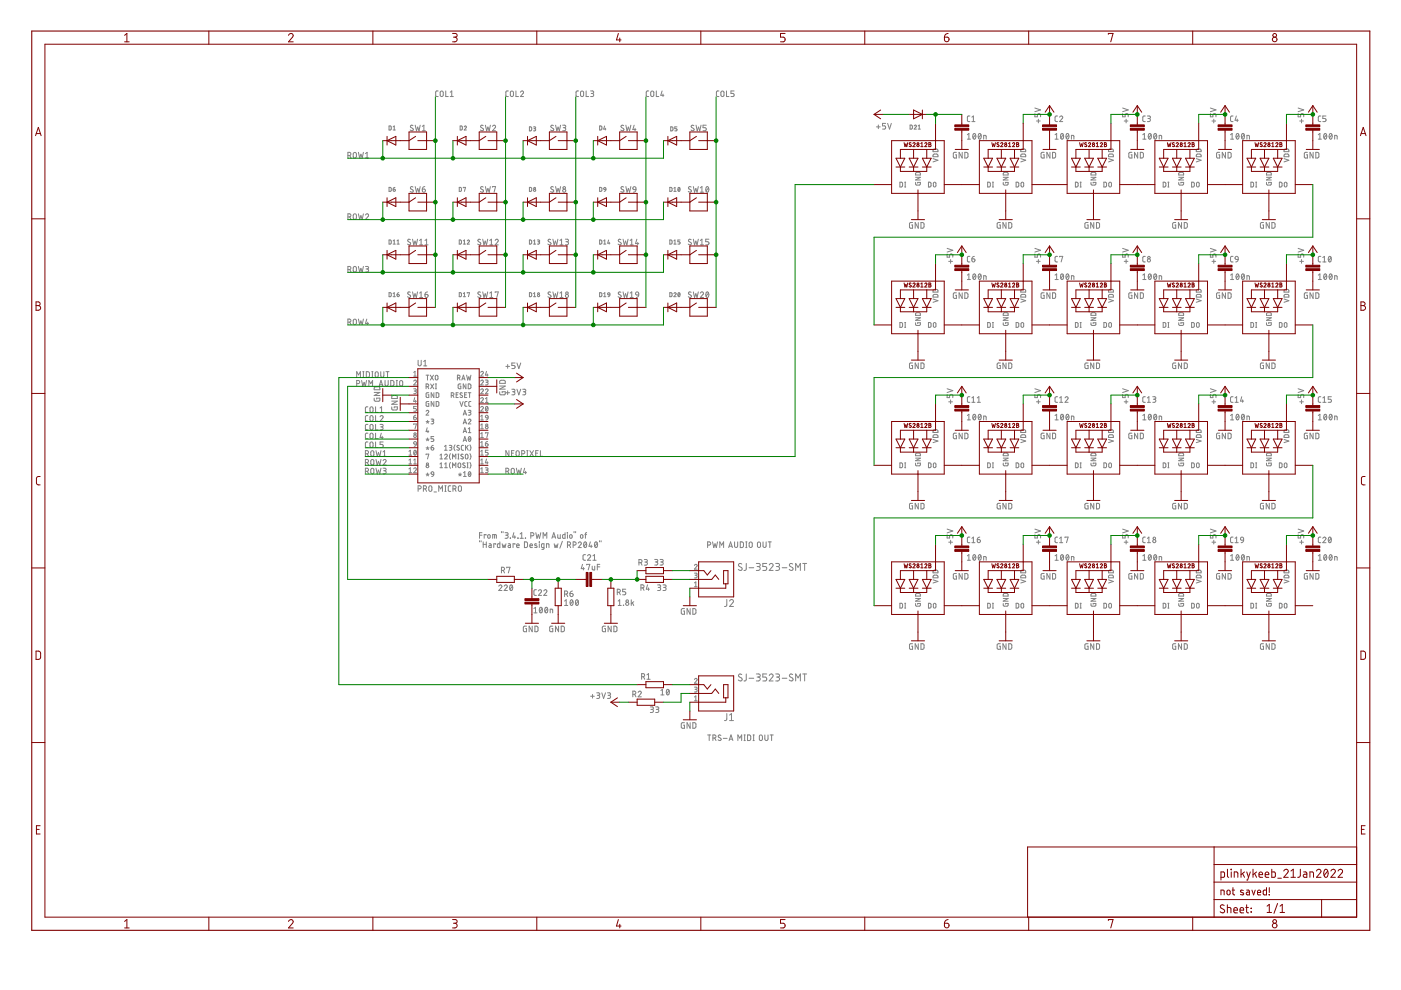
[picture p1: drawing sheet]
<svg xmlns="http://www.w3.org/2000/svg" width="297mm" height="210mm" viewBox="0 0 297 210" stroke-linecap="round" stroke-linejoin="round" font-family="sans-serif">
<g fill="none" stroke="#808080" stroke-width=".21">
<path d="M92.9 19.3h-.4l-.1 .3v.7l.5 .2M93.3 19.5l.3-.2 .3 .2 .1 .7-.3 .3-.4-.2zM94.5 19.3v1.2h.5M95.5 19.6l.3-.3v1.2M107.8 19.3h-.4l-.1 .3v.8l.5 .1M108.2 19.5l.3-.2 .3 .2v.8l-.2 .2-.4-.2zM109.4 19.3v1.2h.5M110.3 19.6a.32 .32 0 0 1 .5-.3 .32 .32 0 0 1 .1 .5l-.6 .7h.7M122.7 19.3h-.4l-.2 .3 .1 .8 .5 .1M123.1 19.5l.2-.2 .4 .2v.8l-.2 .2-.4-.2zM124.3 19.3v1.2h.5M125.2 19.3h.5l.2 .2-.2 .3h-.4"/>
<path d="M125.6 19.8l.3 .3-.1 .3-.6 .1M137.5 19.3h-.4l-.1 .3v.7l.5 .2M138.1 19.4l.3-.1 .2 .2v.8l-.2 .2-.3-.1-.1-.2zM139.1 19.3v1.2h.6M140.4 19.3l-.3 .9h.7M140.6 19.9v.6M152.4 19.3h-.4l-.1 .3v.7l.5 .2M153 19.4l.2-.1 .3 .2v.8l-.3 .2-.2-.1-.2-.2zM154 19.3v1.2h.6M155.6 19.3h-.6v.5h.4a.34 .34 0 0 1 .2 .3 .34 .34 0 0 1-.2 .4h-.4M73.8 33l.5-.1v-.5l-.5-.1v1.2M74.1 33l.3 .5"/>
<path d="M75 32.4l.3-.1 .3 .3-.1 .7-.2 .2-.3-.1-.1-.2zM76 32.3l.3 1.2 .2-.8 .3 .8 .2-1.2M77.5 33.5h.6M77.5 32.6l.3-.3v1.2M82.5 26.7l.4 .1-.1 .7-.3 .1zM82.5 39.7l.4 .2-.1 .7h-.3zM83.4 26.9l.2-.2v.9M83.4 27.6h.4M83.7 39.7l-.2 .1-.1 .3M87.6 26.6h-.4l-.2 .2 .6 .5a.34 .34 0 0 1-.2 .4 .34 .34 0 0 1-.4-.1M87.6 39.7l-.4-.1-.2 .2 .6 .6a.34 .34 0 0 1-.2 .4 .34 .34 0 0 1-.4-.2M88 26.5l.3 1.2 .3-.8 .2 .8 .3-1.2"/>
<path d="M88 39.6l.3 1.1 .3-.7 .2 .7 .3-1.1M89.5 26.8l.4-.3v1.2M89.5 27.7h.7M90.1 39.6a.51 .51 0 0 0-.6 .5M95.5 20.5h.6M97.4 39.7l.4 .2-.1 .7h-.3zM97.6 26.7l.4 .1-.1 .7-.3 .1zM98.2 39.8l.5-.1-.2 .9M98.4 26.9a.23 .23 0 0 1 .4-.2 .23 .23 0 0 1 0 .4l-.4 .5h.5M102.4 26.6h-.4l-.1 .2 .6 .5a.34 .34 0 0 1-.2 .4 .34 .34 0 0 1-.4-.1M102.4 39.7l-.4-.1-.1 .2 .6 .6a.34 .34 0 0 1-.2 .4 .34 .34 0 0 1-.4-.2M102.9 26.5l.3 1.2 .2-.8 .3 .8 .3-1.2"/>
<path d="M102.9 39.6l.3 1.1 .2-.7 .3 .7 .3-1.1M104.4 26.8a.33 .33 0 0 1 .5-.2 .33 .33 0 0 1 .1 .5l-.6 .6h.7M104.4 39.7v-.1h.7l-.3 1.1M112.2 26.9l.5 .1-.1 .7h-.4zM112.2 39.7l.5 .2-.1 .7h-.4zM113.1 26.9l.5 .1-.1 .2-.3 .1M113.3 27.3l.3 .1v.2l-.5 .1M117.3 26.6h-.4l-.1 .2 .6 .5a.34 .34 0 0 1-.2 .4 .34 .34 0 0 1-.5-.1M117.3 39.7l-.4-.1-.1 .2 .6 .6a.34 .34 0 0 1-.2 .4 .34 .34 0 0 1-.5-.2M117.8 26.5l.3 1.2 .2-.8 .3 .8 .3-1.2M117.8 39.6l.3 1.1 .2-.7 .3 .7 .3-1.1M119.3 26.5l.5 .1 .2 .2-.2 .3h-.4"/>
<path d="M119.6 27.1l.4 .2-.1 .3-.6 .1M127.1 26.7l.5 .1-.1 .7-.4 .1zM127.1 39.7l.5 .2-.1 .7h-.4zM128 39.9l.4-.1 .1 .4-.5-.1zM128.2 26.7l-.2 .7h.5M128.3 27.2v.4M132.2 26.6h-.4l-.1 .2 .5 .5a.34 .34 0 0 1-.2 .4 .34 .34 0 0 1-.4-.1M132.2 39.7l-.4-.1-.1 .2 .5 .6a.34 .34 0 0 1-.2 .4 .34 .34 0 0 1-.4-.2M132.7 26.5l.2 1.2 .3-.8 .3 .8 .3-1.2M132.7 39.6l.2 1.1 .3-.7 .3 .7 .3-1.1M134.3 39.6h.4l.1 .6h-.5zM134.5 26.5l-.3 1h.6"/>
<path d="M134.6 27.2v.5M142 39.7l.5 .2-.1 .7h-.4zM142.2 26.9l.4 .1v.7h-.4zM142.9 39.9l.2-.2v.9M143.5 26.9h-.4v.4h.3l.1 .2-.1 .2h-.3M143.8 39.8a.4 .4 0 0 1 .4 .4 .4 .4 0 0 1-.4 .4l-.1-.4zM144.1 39.9l-.3 .5M146.5 39.7a.3 .3 0 0 0-.4-.1 .3 .3 0 0 0 0 .5l.5 .3a.34 .34 0 0 1-.3 .4 .34 .34 0 0 1-.4-.2M147 39.6l.3 1.1 .2-.7 .3 .7 .3-1.1M147.1 26.6h-.4l-.2 .2 .5 .4a.32 .32 0 0 1 0 .6 .32 .32 0 0 1-.5-.2M147.6 26.5l.2 1.2 .3-.8 .3 .8 .2-1.2M148.5 39.8l.3-.2v1.1"/>
<path d="M149.7 26.5h-.6v.6h.4a.33 .33 0 0 1 .2 .3 .33 .33 0 0 1-.2 .3h-.4M149.8 39.6h.1a.59 .59 0 0 1 .4 .6 .59 .59 0 0 1-.4 .5l-.3-.5zM150.2 39.8l-.5 .7M185.8 26.9h.8M186.2 26.5v.8M187.8 26.2h-.7v.5h.4a.35 .35 0 0 1 .3 .3 .35 .35 0 0 1-.3 .4h-.4M188.2 26.2l.4 1.2 .4-1.2M190.8 38.6l.5 .2 .1 .6-.2 .2h-.4zM191.8 38.6h.2M191.8 39.6h.2M191.9 38.6v1M193 26.5l.4 .1-.1 .7-.3 .1z"/>
<path d="M193.8 26.7l.2-.2 .3 .1v.2l-.5 .6h.5M194.1 38.7l.1 .5h.7l.2-.1v-.4h-.5v.1M194.1 37.6h1l-1 .6h1M194.2 36.6h.8l.1 .5h-1zM194.7 27.4h.4M194.7 26.7l.2-.2v.9M196.8 38.6l.6 .2v.6l-.2 .2h-.4zM197.8 33.6l1.1 .4-1.1 .3M197.9 38.8l.2-.2 .3 .2v.7l-.2 .1-.3-.1zM197.9 32.7h.8l.1 .1 .1 .4h-1.1zM197.9 31.7h.9l.1 .5h-1.1zM202.8 32.3l-.6 .1-.1 .8 .2 .3h.5v-.7h-.2"/>
<path d="M204 32.3v1.2l-.7-1.2v1.2M204.6 32.3h.4l.2 .2v.7l-.2 .3h-.4zM205.1 28.6l.3-.3v1.2M205.1 29.5h.7M205.6 24.6h-.4l-.1 .2 .1 .9 .4 .1M206.1 25.8h.6M206.1 24.8l.3-.2v1.2M206.4 28.4l.1-.1a.61 .61 0 0 1 .4 .6 .61 .61 0 0 1-.4 .6l-.3-.6zM206.8 28.6l-.5 .6M207.5 28.4l.1-.1a.61 .61 0 0 1 .4 .6 .61 .61 0 0 1-.4 .6l-.2-.6zM208 28.6l-.5 .6M208.6 29.5v-.8l.5 .1v.7"/>
<path d="M209.4 38.6l.6 .2v.6l-.2 .2h-.4zM210.4 38.6h.2M210.4 39.6h.2M210.5 38.6v1M212.7 38.7l.1 .5h.7l.2-.1v-.4h-.5v.1M212.7 37.6h1l-1 .6h1M212.8 36.6h.8l.1 .5h-1zM215.4 38.6l.6 .2v.6l-.2 .2h-.4zM216.4 33.6l1.1 .4-1.1 .3M216.5 32.7h.8l.1 .1 .1 .4h-1.1zM216.5 31.7h.9l.1 .5h-1.1zM216.6 38.7l.2-.1 .2 .2v.7l-.2 .1-.3-.2z"/>
<path d="M219.4 24.1v.7h.5v-.4a.34 .34 0 0 1 .4-.3 .34 .34 0 0 1 .3 .3v.4M219.4 22.9l1.2 .4-1.2 .4M219.8 25.7h.7M220.2 25.3v.8M221.4 32.3l-.6 .1-.1 .8 .2 .3h.5v-.7h-.2M222.6 32.3v1.2l-.6-1.2v1.2M223.2 32.3h.3l.3 .2v.8l-.2 .2h-.4zM223.7 29.5h.7M223.7 28.6l.3-.3v1.2M224.2 24.6h-.4l-.1 .2v.8l.5 .2M224.7 24.8a.32 .32 0 0 1 .4-.2 .32 .32 0 0 1 .1 .5l-.5 .7h.6M225 28.4l.1-.1a.61 .61 0 0 1 .4 .6 .61 .61 0 0 1-.4 .6l-.2-.6z"/>
<path d="M225.4 28.6l-.5 .6M226.1 28.4l.1-.1a.61 .61 0 0 1 .5 .6 .61 .61 0 0 1-.5 .6l-.2-.6zM226.6 28.6l-.5 .6M227.2 29.5v-.8l.5 .1v.7M228 38.6l.6 .2v.7l-.2 .1h-.4zM229 38.6h.2M229 39.6h.2M229.1 38.6v1M231.3 38.7l.1 .5h.7l.2-.1v-.4h-.5v.1M231.3 37.6h1l-1 .6h1M231.4 36.6h.8l.1 .1v.4h-1zM234 38.6l.6 .2v.6l-.2 .2h-.4z"/>
<path d="M235 33.6l1.1 .4-1.1 .3M235.1 32.7h.8l.2 .5h-1.1zM235.1 31.7h.9l.1 .5h-1.1zM235.2 38.7l.2-.1 .2 .2v.7l-.2 .1-.3-.2zM238 24.1v.7h.5v-.4a.33 .33 0 0 1 .4-.3 .33 .33 0 0 1 .3 .3v.4M238 22.9l1.2 .4-1.2 .4M238.4 25.7h.7M238.8 25.3v.8M240 32.3l-.6 .1-.1 .8 .2 .3h.5v-.7h-.2M241.2 32.3v1.2l-.7-1.2v1.2M241.8 32.3h.3l.3 .2v.8l-.2 .2h-.4zM242.3 29.5h.7"/>
<path d="M242.3 28.6l.3-.3v1.2M242.8 24.6h-.4l-.1 .2v.8l.5 .2M243.3 24.6h.5l.1 .2-.1 .3h-.4M243.6 25.1l.2 .2 .1 .2-.2 .2-.4 .1M243.6 28.4l.1-.1a.6 .6 0 0 1 .4 .6 .6 .6 0 0 1-.4 .6l-.3-.6zM244.1 28.6l-.6 .6M244.8 28.4v-.1a.61 .61 0 0 1 .5 .6 .61 .61 0 0 1-.5 .6l-.2-.6zM245.2 28.6l-.5 .6M245.8 29.5v-.8l.5 .1v.7M246.6 38.6l.6 .2v.7l-.2 .1h-.4zM247.6 38.6h.2M247.6 39.6h.2"/>
<path d="M247.7 38.6v1M249.9 38.7l.1 .5h.7l.2-.1 .1-.4h-.6v.1M249.9 37.6h1.1l-1.1 .6h1.1M250 36.6h.8l.1 .1 .1 .4h-1.1zM252.6 38.6l.6 .2v.6l-.2 .2h-.4zM253.6 33.6l1.1 .4-1.1 .3M253.7 32.7h.8l.2 .5h-1.1zM253.7 31.7h.9l.1 .5h-1.1zM253.8 38.7l.2-.1 .2 .2v.7l-.2 .1-.3-.2zM256.6 24.1v.7h.6v-.4a.33 .33 0 0 1 .3-.3 .33 .33 0 0 1 .3 .3v.4M256.6 22.9l1.2 .4-1.2 .4M257 25.7h.7"/>
<path d="M257.3 25.3v.8M258.6 32.3l-.6 .1-.1 .8 .2 .3h.5v-.7h-.2M259.8 32.3v1.2l-.7-1.2v1.2M260.4 32.3h.3l.3 .2v.8l-.2 .2h-.4zM260.9 29.5h.7M260.9 28.6l.3-.3v1.2M261.4 24.6h-.4l-.1 .2v.8l.5 .2M262.1 24.6l-.2 .9h.6M262.2 28.4l.1-.1a.6 .6 0 0 1 .4 .6 .6 .6 0 0 1-.4 .6l-.3-.6zM262.3 25.3v.5M262.6 28.6l-.5 .6M263.4 28.4v-.1a.6 .6 0 0 1 .5 .6 .6 .6 0 0 1-.5 .6l-.2-.6z"/>
<path d="M263.8 28.6l-.5 .6M264.4 29.5v-.8l.5 .1v.7M265.2 38.6l.6 .2v.7l-.2 .1h-.4zM266.2 38.6h.2M266.2 39.6h.2M266.3 38.6v1M268.5 38.7l.1 .5h.7l.2-.1v-.4h-.5v.1M268.5 37.6h1l-1 .6h1M268.6 36.6h.8l.1 .5h-1zM271.3 38.6l.5 .2v.6l-.1 .2h-.4zM272.2 33.6l1.1 .4-1.1 .3M272.3 38.8l.2-.2 .3 .2v.7l-.2 .1-.3-.1z"/>
<path d="M272.3 32.7h.8l.2 .5h-1.1zM272.3 31.7h.9l.1 .5h-1.1zM275.2 24.1v.7h.6v-.4a.33 .33 0 0 1 .3-.3 .33 .33 0 0 1 .3 .3v.4M275.2 22.9l1.2 .4-1.2 .4M275.6 25.7h.8M275.9 25.3v.8M277.2 32.3l-.6 .1-.1 .9 .2 .2h.5v-.7h-.2M278.4 32.3v1.2l-.7-1.2v1.2M279 32.3h.3l.3 .2v.8l-.2 .2h-.4zM279.5 29.5h.7M279.5 28.6l.3-.3v1.2M280 24.6h-.4l-.1 .2v.8l.5 .2"/>
<path d="M280.8 28.4l.2-.1a.66 .66 0 0 1 .3 .6 .66 .66 0 0 1-.4 .6l-.3-.6zM281.1 24.6h-.6v.5h.4a.33 .33 0 0 1 .2 .4 .33 .33 0 0 1-.2 .3h-.4M281.2 28.6l-.5 .6M281.9 28.4l.1-.1a.6 .6 0 0 1 .5 .6 .6 .6 0 0 1-.5 .6l-.2-.6zM282.4 28.6l-.5 .6M283 29.5v-.8l.5 .1v.7M73.8 46l.5-.1v-.5l-.5-.1v1.2M73.8 57.1l.5-.1 .1-.3-.2-.2h-.4v1.2M74.1 46l.3 .5M74.1 57.1l.3 .6M75 45.4l.3-.1 .3 .4-.1 .6-.2 .2-.3-.1-.1-.2zM75 56.6l.3-.1 .3 .3-.1 .7-.2 .2-.3-.1-.1-.3z"/>
<path d="M76 45.3l.3 1.2 .2-.8 .3 .8 .2-1.2M76 56.5l.3 1.2 .2-.8 .3 .8 .2-1.2M77.5 45.6a.33 .33 0 0 1 .5-.2 .33 .33 0 0 1 .1 .5l-.6 .6h.6M77.5 56.5h.5l.1 .2-.1 .3h-.4M77.8 57l.3 .3v.3l-.6 .1M82.5 50.9l.4 .1-.1 .7-.3 .1zM83.4 40.1h.2a.24 .24 0 0 1 .2 .3 .24 .24 0 0 1-.2 .2 .24 .24 0 0 1-.2-.3zM83.4 51.1l.2-.2v.9M83.4 51.8h.4M84.2 51.8h.5M84.2 51.1l.2-.2v.9M87 50.8l-.4-.1-.2 .3 .5 .4a.33 .33 0 0 1 0 .5 .33 .33 0 0 1-.5-.1"/>
<path d="M87.5 50.7l.2 1.2 .3-.8 .3 .8 .2-1.2M89 51l.3-.3v1.2M89 51.9h.6M89.5 40.1h.4a.34 .34 0 0 1 .3 .4 .34 .34 0 0 1-.3 .3 .34 .34 0 0 1-.4-.4zM90.1 51.9h.7M90.1 51l.3-.3v1.2M97.4 50.9l.4 .1-.1 .7-.3 .1zM98.2 51.8h.5M98.2 51.1l.3-.2v.9M99.1 51.1a.23 .23 0 0 1 .3-.2 .23 .23 0 0 1 .1 .4l-.4 .5h.4M101.9 50.8l-.4-.1-.2 .3 .5 .4a.33 .33 0 0 1 0 .5 .33 .33 0 0 1-.5-.1M102.3 50.7l.3 1.2 .3-.8 .2 .8 .3-1.2"/>
<path d="M103.8 51.9h.7M103.8 51l.4-.3v1.2M105 51a.33 .33 0 0 1 .4-.3 .33 .33 0 0 1 .2 .5l-.6 .7h.6M112.2 50.9l.5 .1-.1 .7-.4 .1zM113.1 51.8h.5M113.1 51.1l.2-.2v.9M113.9 50.9l.5 .1v.2l-.4 .1M114.2 51.3l.2 .1v.2l-.5 .2M116.8 50.8l-.4-.1-.2 .3 .5 .4a.33 .33 0 0 1 0 .5 .33 .33 0 0 1-.5-.1M117.2 50.7l.3 1.2 .3-.8 .2 .8 .3-1.2M118.7 51.9h.7M118.7 51l.4-.3v1.2"/>
<path d="M119.9 50.7h.4l.2 .2v.3h-.5M120.2 51.2l.3 .2v.3l-.1 .2h-.5M127.1 50.9l.5 .1-.1 .7-.4 .1zM128 51.8h.5M128 51.1l.2-.2v.9M128.5 40.2l-.1 .3-.3 .1M129 50.9l-.2 .7h.5M129.2 51.4v.4M131.6 50.8l-.3-.1-.2 .3 .5 .4a.33 .33 0 0 1-.1 .5 .33 .33 0 0 1-.5-.1M132.1 50.7l.3 1.2 .2-.8 .3 .8 .3-1.2M133.6 51.9h.7M133.6 51l.3-.3v1.2"/>
<path d="M134.8 40.2l-.1 .3-.4 .2M135 50.7l-.3 .9h.7M135.2 51.4v.5M142 50.9h.4l.1 .2v.4l-.2 .3h-.3zM142.9 40.6h.5M142.9 51.1l.2-.2v.9M142.9 51.8h.5M144.2 50.9h-.5v.4l.5 .2-.1 .2-.4 .1M146.5 50.8a.3 .3 0 0 0-.4 0 .3 .3 0 0 0 0 .4l.4 .2a.33 .33 0 0 1-.1 .5 .33 .33 0 0 1-.5-.1M147 50.7l.3 1.2 .2-.8 .3 .8 .3-1.2M148.5 51l.3-.3v1.2M148.5 40.7h.7"/>
<path d="M148.5 51.9h.7M150.3 50.7h-.7v.5h.4a.34 .34 0 0 1 .3 .4 .34 .34 0 0 1-.3 .3h-.4M193.5 47.2l-.7 .1v.9l.2 .2h.5v-.7h-.2M194.7 47.2v1.2l-.7-1.2v1.2M195.3 47.2h.4l.2 .2v.8l-.2 .2h-.4zM200.8 53.9v.6h.5v-.4a.34 .34 0 0 1 .4-.2 .34 .34 0 0 1 .3 .2v.4M200.8 52.7l1.2 .4-1.2 .3M201.1 55.4h.9M201.5 55v.8M205.1 58.3l.3-.2v1.2M205.1 59.3h.7M205.6 54.4h-.4l-.1 .2 .1 .9h.4"/>
<path d="M206.1 54.9h.4a.33 .33 0 0 1 .2 .4 .33 .33 0 0 1-.3 .2 .33 .33 0 0 1-.3-.3zM206.4 58.1h.1a.6 .6 0 0 1 .4 .6 .6 .6 0 0 1-.4 .5l-.3-.5zM206.6 54.4a.51 .51 0 0 0-.5 .5M206.8 58.3l-.5 .7M207.5 58.1h.1a.6 .6 0 0 1 .4 .6 .6 .6 0 0 1-.4 .5l-.2-.5zM208 58.3l-.5 .7M208.6 59.3v-.8l.5 .1v.7M212.1 47.2l-.6 .1-.1 .8 .2 .3h.5v-.7h-.2M213.3 47.2v1.2l-.7-1.2v1.2M213.9 47.2l.6 .2v.8l-.2 .2h-.4zM219.4 53.9v.6h.5v-.4a.34 .34 0 0 1 .4-.2 .34 .34 0 0 1 .3 .2v.4M219.4 52.7l1.2 .4-1.2 .3"/>
<path d="M219.8 55.4h.7M220.2 55v.8M223.7 58.3l.3-.2v1.2M223.7 59.3h.7M224.2 54.4h-.4l-.1 .2v.8l.5 .1M224.7 54.5v-.1h.6l-.3 1.1M225 58.1h.1a.6 .6 0 0 1 .4 .6 .6 .6 0 0 1-.4 .5l-.2-.5zM225.4 58.3l-.5 .7M226.1 58.1h.1a.6 .6 0 0 1 .5 .6 .6 .6 0 0 1-.5 .5l-.2-.5zM226.6 58.3l-.5 .7M227.2 59.3v-.8l.5 .1v.7M230.7 47.2l-.6 .1-.1 .8 .2 .3h.5v-.7h-.2"/>
<path d="M231.9 47.2v1.2l-.7-1.2v1.2M232.5 47.2l.6 .2v.8l-.2 .2h-.4zM238 53.9v.6h.5v-.4a.33 .33 0 0 1 .4-.2 .33 .33 0 0 1 .3 .2v.4M238 52.7l1.2 .4-1.2 .3M238.4 55.4h.7M238.8 55v.8M242.3 58.3l.3-.2v1.2M242.3 59.3h.7M242.8 54.4h-.4l-.1 .2v.8l.5 .1M243.6 58.1h.1a.59 .59 0 0 1 .4 .6 .59 .59 0 0 1-.4 .5l-.3-.5zM244.1 58.3l-.6 .7M244.8 58.1a.6 .6 0 0 1 .5 .6 .6 .6 0 0 1-.5 .5l-.2-.5z"/>
<path d="M245.2 58.3l-.5 .7M245.8 59.3v-.8l.5 .1v.7M249.3 47.2l-.6 .1-.1 .8 .2 .3h.5v-.7h-.2M250.5 47.2v1.2l-.6-1.2v1.2M251.1 47.2l.6 .2v.8l-.2 .2h-.4zM256.6 53.9v.6h.6v-.4a.33 .33 0 0 1 .3-.2 .33 .33 0 0 1 .3 .2v.4M256.6 52.7l1.2 .4-1.2 .3M257 55.4h.7M257.3 55v.8M260.9 58.3l.3-.2v1.2M260.9 59.3h.7M261.4 54.4h-.4l-.1 .2v.8l.5 .1"/>
<path d="M262 54.4h.4l.1 .6-.6-.1zM262.2 58.1h.1a.59 .59 0 0 1 .4 .6 .59 .59 0 0 1-.4 .5l-.3-.5zM262.5 55l-.1 .3-.4 .2M262.6 58.3l-.5 .7M263.4 58.1a.59 .59 0 0 1 .5 .6 .59 .59 0 0 1-.5 .5l-.2-.5zM263.8 58.3l-.5 .7M264.4 59.3v-.8l.5 .1v.7M267.9 47.2l-.6 .1-.1 .8 .2 .3h.5v-.7h-.2M269.1 47.2v1.2l-.6-1.2v1.2M269.7 47.2l.6 .2v.8l-.2 .2h-.4zM275.2 53.9v.6h.6v-.4a.33 .33 0 0 1 .3-.2 .33 .33 0 0 1 .3 .2v.4M275.2 52.7l1.2 .4-1.2 .3"/>
<path d="M275.6 55.4h.8M275.9 55v.8M279.5 58.3l.3-.2v1.2M279.5 59.3h.7M280 54.4h-.4l-.1 .2v.8l.5 .1M280.5 55.5h.6M280.5 54.6l.3-.2v1.1M280.8 58.1h.2a.65 .65 0 0 1 .3 .6 .65 .65 0 0 1-.4 .5l-.3-.5zM281.2 58.3l-.5 .7M281.8 54.4a.59 .59 0 0 1 .5 .5 .59 .59 0 0 1-.5 .6l-.2-.6zM281.9 58.1h.1a.59 .59 0 0 1 .5 .6 .59 .59 0 0 1-.5 .5l-.2-.5zM282.2 54.6l-.5 .7"/>
<path d="M282.4 58.3l-.5 .7M283 59.3v-.8l.5 .1v.7M73.8 68.3l.5-.1v-.4l-.5-.2v1.2M74.1 68.3l.3 .5M75 67.7h.3l.3 .3-.1 .7-.2 .1h-.3l-.1-.3zM76 67.6l.3 1.2 .2-.7 .3 .7 .2-1.2M76.9 78.8h.3M77 78.8v1.2M77.7 78.8h.4l.2 .2v.7l-.2 .3h-.4zM77.8 67.6l-.3 1h.6M78 68.3v.5M78.8 78.8h.3"/>
<path d="M79 78.8v1.2M79.6 79l.2-.2 .4 .2v.7l-.3 .3-.3-.2zM80.7 78.8l.1 1 .2 .2 .3-.2 .1-1M81.8 78.8h.7M82.2 78.8v1.2M82.5 62.1l.4 .1-.1 .7h-.3zM83.4 62.3l.2-.2v.8M83.4 62.9h.4M84.2 62.4l.4 .1 .1 .1M84.2 62.4l.1 .5h.2l.2-.2M84.6 62.1l-.4 .3M84.7 62.6v.1"/>
<path d="M87 62l-.4-.1-.2 .2 .5 .5a.29 .29 0 0 1 .1 .4 .29 .29 0 0 1-.5 0l-.1-.1M87.5 61.9l.2 1.2 .3-.8 .3 .8 .2-1.2M87.7 79l.3-.3v1.1M87.7 79.8h.6M88.6 76.4l.1 1 .2 .2 .4-.2v-1M89 62.1l.3-.2v1.2M89 63.1h.6M89.8 76.7l.3-.3v1.2M89.8 77.6h.7M90.1 62.4h.4a.33 .33 0 0 1 .3 .4 .33 .33 0 0 1-.4 .3 .33 .33 0 0 1-.3-.4zM90.3 79.5h.6M90.6 61.9a.51 .51 0 0 0-.5 .5"/>
<path d="M90.6 79.5v1.1M91.2 79.5l.7 1.1M91.9 79.5l-.7 1.1M92.4 79.6h.4l.1 .2v.5l-.3 .3-.3-.2zM97.4 62.1l.4 .1-.1 .7h-.3zM98.2 62.3l.3-.2v.8M98.2 62.9h.5M98.9 79.5l.3 1.1 .2-.7 .2 .7 .2-1.1M99.1 62.1h.4l-.2 .8M101.9 62l-.4-.1-.2 .2 .5 .5a.29 .29 0 0 1 0 .4 .29 .29 0 0 1-.4 0l-.1-.1M101.9 79a.28 .28 0 0 1 .4-.3 .28 .28 0 0 1 .1 .5l-.5 .6h.6M102.3 61.9l.3 1.2 .3-.8 .2 .8 .3-1.2"/>
<path d="M103.1 78.7l-.2 .8h.6M103.3 79.3v.5M103.8 62.1l.4-.2v1.2M103.8 63.1h.7M105 62v-.1h.6l-.3 1.2M107.3 77.7h.7M107.6 77.3v.8M109.2 77h-.7v.5h.4a.33 .33 0 0 1 .3 .3 .33 .33 0 0 1-.3 .3h-.4M109.6 77l.4 1.1 .4-1.1M112.2 62.1l.5 .1-.1 .7h-.4zM113.1 62.3l.2-.2v.8M113.1 62.9h.5"/>
<path d="M116.8 62l-.4-.1-.2 .2 .5 .5a.29 .29 0 0 1 0 .4 .29 .29 0 0 1-.4 0l-.1-.1M117.2 61.9l.3 1.2 .3-.8 .2 .8 .3-1.2M118.7 62.1l.4-.2v1.2M118.7 63.1h.7M127.1 62.1l.5 .1-.1 .7h-.4zM128 62.3l.2-.2v.8M128 62.9h.5M128.9 62.1l.4 .1v.3l-.4-.1zM129.3 62.5l-.1 .3-.3 .1M131.6 62l-.3-.1-.2 .2 .5 .5a.29 .29 0 0 1 0 .4 .29 .29 0 0 1-.4 0l-.2-.1M132.1 61.9l.3 1.2 .2-.8 .3 .8 .3-1.2M133.6 62.1l.3-.2v1.2"/>
<path d="M133.6 63.1h.7M134.9 62h.4l.1 .5h-.6zM135.4 62.5l-.1 .4-.4 .2M142 62.1l.5 .1-.1 .7h-.4zM142.9 62.3a.24 .24 0 0 1 .3-.2 .24 .24 0 0 1 .1 .3l-.4 .5h.5M143.8 62.1a.41 .41 0 0 1 .4 .4 .41 .41 0 0 1-.4 .4l-.1-.4zM144.1 62.3l-.3 .4M146.5 62a.3 .3 0 0 0-.4-.1 .3 .3 0 0 0 0 .5l.4 .2a.29 .29 0 0 1 0 .4 .29 .29 0 0 1-.5 0l-.1-.1M147 61.9l.3 1.2 .2-.8 .3 .8 .3-1.2M148.5 62.1a.33 .33 0 0 1 .5-.2 .33 .33 0 0 1 .1 .5l-.6 .7h.7M149.8 62l.1-.1a.59 .59 0 0 1 .4 .6 .59 .59 0 0 1-.4 .6l-.3-.6zM150.2 62.1l-.5 .7"/>
<path d="M190.8 68.4l.5 .2 .1 .5-.2 .3h-.4zM191.8 68.4h.2M191.8 69.4h.2M191.9 68.4v1M193.5 77l-.7 .1v.9l.2 .1h.5v-.6h-.2M194.1 68.4l.1 .6 .9-.1v-.5h-.5v.2M194.1 67.4h1l-1 .5h1M194.2 66.4l.8-.1 .1 .6h-1zM194.7 77v1.1l-.7-1.1v1.1M195.3 77h.4l.2 .2v.7l-.2 .2h-.4zM196.8 68.4l.6 .2v.5l-.2 .3h-.4zM197.8 63.4l1.1 .4-1.1 .3"/>
<path d="M197.9 68.5l.2-.1 .3 .1v.8l-.2 .1-.3-.1zM197.9 62.5l.8-.1 .1 .2 .1 .4h-1.1zM197.9 61.4h.8l.1 .1 .1 .4h-1.1zM202.8 62.1l-.6 .1-.1 .8 .2 .2 .5 .1v-.7h-.2M204 62.1v1.2l-.7-1.2v1.2M204.6 62.1h.4l.2 .2v.6l-.2 .3-.4 .1zM209.4 68.4l.6 .2v.5l-.2 .3h-.4zM210.4 68.4h.2M210.4 69.4h.2M210.5 68.4v1M212.1 77l-.6 .1-.1 .8 .2 .2h.5v-.6h-.2M212.7 68.4l.1 .6 .9-.1v-.5h-.5v.2"/>
<path d="M212.7 67.4h1l-1 .5h1M212.8 66.4l.8-.1 .1 .6h-1zM213.3 77v1.1l-.7-1.1v1.1M213.9 77h.4l.2 .2v.7l-.2 .2h-.4zM215.4 68.4l.6 .2v.5l-.2 .3h-.4zM216.4 63.4l1.1 .4-1.1 .3M216.5 62.5l.8-.1 .1 .2 .1 .4h-1.1zM216.5 61.4h.8l.1 .1 .1 .4h-1.1zM216.6 68.5l.2-.1 .2 .1v.8l-.2 .1-.3-.3zM221.4 62.1l-.6 .1-.1 .8 .2 .2 .5 .1v-.7h-.2M222.6 62.1v1.2l-.6-1.2v1.2M223.2 62.1h.4l.2 .2v.8l-.2 .1-.4 .1z"/>
<path d="M228 68.4l.6 .2v.6l-.2 .2h-.4zM229 68.4h.2M229 69.4h.2M229.1 68.4v1M230.7 77l-.6 .1-.1 .8 .2 .2h.5v-.6h-.2M231.3 68.4l.1 .6 .9-.1v-.5h-.5v.2M231.3 67.4h1l-1 .5h1M231.4 66.4l.8-.1 .1 .2v.4h-1zM231.9 77v1.1l-.7-1.1v1.1M232.5 77h.4l.2 .2v.7l-.2 .2h-.4zM234 68.4l.6 .2v.5l-.2 .3h-.4zM235 63.4l1.1 .4-1.1 .3"/>
<path d="M235.1 62.5l.8-.1 .2 .6h-1.1zM235.1 61.4h.8l.2 .5h-1.1zM235.2 68.5l.2-.1 .2 .1v.8l-.2 .1-.3-.3zM240 62.1l-.6 .1-.1 .8 .2 .2 .5 .1v-.7h-.2M241.2 62.1v1.2l-.7-1.2v1.2M241.8 62.1h.4l.2 .2v.8l-.2 .1-.4 .1zM246.6 68.4l.6 .2v.6l-.2 .2h-.4zM247.6 68.4h.2M247.6 69.4h.2M247.7 68.4v1M249.3 77l-.6 .1-.1 .8 .2 .2h.5v-.6h-.2M249.9 68.4l.1 .6 .9-.1 .1-.5h-.6v.2"/>
<path d="M249.9 67.4h1.1l-1.1 .5h1.1M250 66.4l.8-.1 .1 .2 .1 .4h-1.1zM250.5 77v1.1l-.6-1.1v1.1M251.1 77h.4l.2 .2v.7l-.2 .2h-.4zM252.6 68.4l.6 .2v.5l-.2 .3h-.4zM253.6 63.4l1.1 .4-1.1 .3M253.7 62.5l.8-.1 .2 .6h-1.1zM253.7 61.4h.8l.2 .5h-1.1zM253.8 68.5l.2-.1 .2 .1v.8l-.2 .1-.3-.3zM258.6 62.1l-.6 .1-.1 .8 .2 .2 .5 .1v-.7h-.2M259.8 62.1v1.2l-.7-1.2v1.2M260.4 62.1h.4l.2 .2v.8l-.2 .1-.4 .1z"/>
<path d="M265.2 68.4l.6 .2v.6l-.2 .2h-.4zM266.2 68.4h.2M266.2 69.4h.2M266.3 68.4v1M267.9 77l-.6 .1-.1 .8 .2 .2h.5v-.6h-.2M268.5 68.4l.1 .6 .9-.1v-.5h-.5v.2M268.5 67.4h1l-1 .5h1M268.6 66.4l.8-.1 .1 .6h-1zM269.1 77v1.1l-.6-1.1v1.1M269.7 77h.4l.2 .2v.7l-.2 .2h-.4zM271.3 68.4l.5 .2v.5l-.1 .3h-.4zM272.2 63.4l1.1 .4-1.1 .3"/>
<path d="M272.3 68.5l.2-.1 .3 .1v.8l-.2 .1-.3-.1zM272.3 62.5l.8-.1 .2 .6h-1.1zM272.3 61.4h.8l.2 .5h-1.1zM277.2 62.1l-.6 .1-.1 .9 .2 .1 .5 .1v-.7h-.2M278.4 62.1v1.2l-.7-1.2v1.2M279 62.1h.4l.2 .2v.8l-.2 .1-.4 .1zM75.6 81.3l.6-.1v-.4l-.6-.1v1.2M75.6 80v-1.2l.4 .7 .4-.7v1.2M76.7 80.7l.2 1.2 .3-.8 .2 .8 .3-1.2M76.9 80h.3M77.5 96.2l.6-.1v-.4l-.6-.2v1.3M77.5 98.1l.6-.1v-.5l-.6-.1v1.2"/>
<path d="M77.5 99.9l.6-.1v-.4l-.6-.1v1.2M77.9 96.2l.2 .6M77.9 98.1l.2 .5M77.9 99.9l.2 .6M78 86.3h-.4l-.1 .2v.8l.5 .1M78 88.1l-.4 .1-.1 .2v.7l.5 .2M78 90h-.4l-.1 .2v.8l.5 .2M78 91.8l-.4 .1-.1 .2v.8l.5 .1M78 93.7h-.4l-.1 .3v.7l.5 .2M78.2 81.9v-1.2l.4 .6 .4-.6v1.2M78.5 92l.2-.2 .4 .2v.7l-.3 .3-.3-.2zM78.5 93.9l.2-.2 .4 .2v.7l-.3 .3-.3-.2z"/>
<path d="M78.6 86.3h.4l.1 .3v.5l-.3 .3-.3-.2zM78.6 88.2h.4l.1 .3v.5l-.3 .3-.3-.2zM78.6 90h.2l.3 .3v.7l-.3 .2-.3-.2zM78.7 95.6h.3l.2 .1v.9l-.2 .1h-.3l-.1-.3zM78.7 97.5l.3-.1 .2 .2v.8l-.2 .2-.3-.1-.1-.2zM78.7 99.4l.3-.1 .2 .2v.8l-.2 .2-.3-.1-.1-.3zM78.8 80h.3M79.3 84.4l.2 .6 .9 .1 .1-.2v-.5h-.6v.2M79.3 83.2h1.2l-1.2 .7h1.2M79.6 91.8v1.2h.6M79.6 88.1v1.2h.6M79.6 93.7v1.2h.6"/>
<path d="M79.6 86.3v1.1h.6M79.6 90v1.2h.6M79.7 82l-.3 .2-.1 .4h1.2v-.3l-.2-.3h-.8M79.7 95.5l.3 1.3 .2-.9 .3 .9 .3-1.3M79.7 97.4l.3 1.2 .2-.8 .3 .8 .3-1.2M79.7 99.3l.3 1.2 .2-.8 .3 .8 .3-1.2M80.4 81.9l.4-1.2 .4 1.2M80.5 81.6h.6M80.6 88.4a.32 .32 0 0 1 .4-.3 .32 .32 0 0 1 .1 .5l-.5 .7h.6M80.6 90h.5l.1 .2-.1 .3h-.4M80.6 87.4h.6M80.6 86.5l.3-.2v1.1"/>
<path d="M80.8 91.8l-.2 1h.6M80.9 90.5l.3 .1v.3l-.2 .2-.4 .1M81 92.5v.5M81.2 97.7a.32 .32 0 0 1 .5-.3 .32 .32 0 0 1 .1 .5l-.6 .7h.7M81.2 99.3h.5l.2 .2-.2 .3h-.4M81.2 95.8l.3-.3v1.3M81.2 96.8h.7M81.2 93.7h-.6v.5h.4a.33 .33 0 0 1 .2 .4 .33 .33 0 0 1-.2 .3h-.4M81.5 99.8l.4 .3-.1 .3-.6 .1M81.6 80.7l.1 1 .2 .2 .4-.2v-1M82.8 80.7h.4l.3 .2v.6l-.2 .3-.5 .1zM83.1 86.3l.1 .6h1v-.6h-.6v.2"/>
<path d="M83.1 85h1.1l-1.1 .7h1.1M83.2 83.9h.9l.1 .1v.5h-1.1zM84 81.9h.3M84 80.7h.3M84.1 80.7v1.2M84.8 80.9l.2-.2 .3 .2 .1 .6-.3 .4-.3-.2zM86.7 95.7l.3-.2v1M86.7 97.6l.3-.3v1.1M86.7 99.4l.3-.2v1M86.7 96.5h.6M86.7 98.4h.6M87.7 88.5h.4a.28 .28 0 0 1 .2 .3 .28 .28 0 0 1-.3 .2 .28 .28 0 0 1-.3-.2z"/>
<path d="M87.7 99.4a.28 .28 0 0 1 .4-.2 .28 .28 0 0 1 .1 .5l-.5 .5h.6M87.7 82.4l.5 .1 .1 .2-.1 .2h-.4M87.7 80.8a.28 .28 0 0 1 .4-.2 .28 .28 0 0 1 .1 .4l-.5 .6h.6M87.7 90l.6-.1-.3 1M87.7 98.4h.6M87.7 97.6l.3-.3v1.1M87.7 93.8l.2-.2 .3 .1 .1 .5-.5-.1zM87.8 95.5h.1a.52 .52 0 0 1 .4 .5 .52 .52 0 0 1-.4 .5l-.2-.5zM87.9 84.3l-.2 .8h.6M88 82.9l.2 .1v.4l-.5 .1M88.1 84.9v.4M88.2 88l-.4 .2-.1 .3"/>
<path d="M88.2 95.7l-.4 .6M88.3 86.2h-.6v.4l.5 .1 .1 .1-.1 .4h-.5M88.3 94.2l-.2 .3-.3 .1M90.3 87.2a.28 .28 0 0 1 .4-.2 .28 .28 0 0 1 .1 .4l-.5 .6h.6M90.3 82l.5-.1v-.4l-.5-.1v1M90.3 89.4l.4 .1M90.3 93.1l.4 .1M90.3 94.9l.4 .2M90.3 96.4v-.1h.6l-.3 1M90.6 90.7l-.3 .8h.6M90.7 89.1v.4M90.7 92.9v.3"/>
<path d="M90.7 94.7v.4M90.7 89.5l.1 .2M90.7 89.5l-.2 .2M90.7 93.2l.1 .3M90.7 93.2l-.2 .3M90.7 95.1l.1 .2M90.7 95.1l-.2 .2M90.7 82l.2 .4M90.7 91.3v.4M90.9 85.1l-.5 .1-.1 .7 .2 .2h.4v-.5h-.2M90.9 83.3l-.5 .1-.1 .7 .2 .2h.4v-.6h-.2M91 89.4l-.3 .1"/>
<path d="M91 93.1l-.3 .1M91 94.9l-.3 .2M91.3 81.4l.7 1M91.4 88.9l.5 .1v.3h-.4M91.4 94.9h.4a.29 .29 0 0 1 .2 .3 .29 .29 0 0 1-.3 .3 .29 .29 0 0 1-.3-.3zM91.7 89.3l.3 .2-.1 .3-.5 .1M91.9 94.4l-.4 .2-.1 .3M92 92.6h-.6v.4h.5l.1 .3-.1 .3h-.5M92 81.4l-.7 1M92 83.3v1l-.6-1v1M92 85.1v1l-.6-1v1M92.3 82.4h.2"/>
<path d="M92.3 81.4h.2M92.4 81.4v1M92.5 85.1l.5 .2v.6l-.1 .2h-.4zM92.5 83.3l.5 .1v.6l-.1 .3h-.4zM93.3 99.2h.5M93.3 98.4l.3-.3v1.1M93.3 96.5l.3-.2v1M93.3 97.3h.5M94.2 95.5h.6M94.2 94.7l.3-.3v1.1M94.3 96.5a.28 .28 0 0 1 .4-.2 .28 .28 0 0 1 .1 .5l-.5 .5h.5M94.3 99.2h.5"/>
<path d="M94.3 98.4l.3-.3v1.1M95.2 94.4l.5 .1 .1 .2-.1 .1-.3 .1M95.5 98l-.2 .7 .2 .6M95.5 96.2l-.2 .6 .2 .6M95.5 94.9l.3 .1v.4l-.6 .1M95.7 83.8h.3M95.9 97.3v-1l.4 .6 .3-.6v1M95.9 99.2v-1.1l.4 .6 .3-.6v1.1M96 83.8l.2-.3-.1-.2h-.4v1M96 83.8l.2 .5M96.5 94.3l-.3 .6 .3 .7M96.7 83.7h.3"/>
<path d="M97 80.1l.5-.1v-.3l-.5-.2v1.1M97.1 96.3h.2M97.1 97.3h.2M97.2 83.3h-.5v1h.5M97.2 96.3v1M97.2 98.2l.3-.1 .2 .2v.7l-.2 .2-.4-.2zM97.3 80.1l.2 .5M97.4 94.5l-.3-.1-.2 .3 .4 .3a.28 .28 0 0 1 0 .5 .28 .28 0 0 1-.5-.2M97.5 85.1l.4 1 .3-1M97.7 81.4l-.5 .1-.1 .7 .2 .2h.4v-.5h-.2M97.9 80.6l.4-1.1 .3 1.1M98 80.3h.5"/>
<path d="M98 83.4l-.4-.1-.1 .2 .5 .4v.3l-.3 .1-.2-.1M98.2 96.4l-.3-.1-.2 .2 .4 .4a.27 .27 0 0 1 0 .4 .27 .27 0 0 1-.4-.1M98.2 93.6l.4-1 .3 1M98.2 91.7l.4-1 .3 1M98.2 89.9l.4-1 .3 1M98.2 88l.4-1 .3 1M98.3 94.4l-.4 .1-.1 .2 .1 .6 .4 .2M98.3 91.5h.5M98.3 93.3h.5M98.3 89.6h.5M98.3 87.8h.5M98.5 83.7h.3"/>
<path d="M98.6 98.2h-.4l-.1 .2 .4 .3a.27 .27 0 0 1 0 .5 .27 .27 0 0 1-.4-.2M98.7 94.4v1.1M98.8 96.4l.2-.1 .2 .3v.4l-.2 .3-.3-.1zM98.8 81.4v1l-.6-1v1M98.9 94.8l.4 .7M99 83.3h-.5v1h.5M99 85.1l-.3 .1-.1 .2v.6l.4 .1M99 99.2h.3M99 98.1h.3M99.1 98.1v1.1M99.3 89.1a.28 .28 0 0 1 .4-.2 .28 .28 0 0 1 .1 .4l-.5 .6h.5M99.3 87l.5 .1-.1 .3h-.3"/>
<path d="M99.3 81.4l.5 .2v.5l-.1 .3h-.4zM99.3 83.3h.5M99.3 94.4l-.6 .7M99.3 91.7h.5M99.3 90.9l.3-.2v1M99.4 92.6h.1a.52 .52 0 0 1 .3 .5 .52 .52 0 0 1-.3 .5l-.2-.5zM99.6 87.4l.2 .4-.1 .2h-.4M99.6 83.3v1M99.6 98l.2 .7-.2 .6M99.6 96.2l.2 .6-.2 .6M99.6 94.3l.2 .6-.2 .7M99.8 92.8l-.5 .6"/>
<path d="M99.8 85.1l-.3 .1-.1 .2v.6l.4 .1M101.9 86.4a.28 .28 0 0 1 .4-.2 .28 .28 0 0 1 .1 .4l-.5 .6h.6M101.9 80.8a.28 .28 0 0 1 .4-.2 .28 .28 0 0 1 .1 .4l-.5 .6h.6M101.9 82.7a.28 .28 0 0 1 .4-.2 .28 .28 0 0 1 .1 .4l-.5 .6h.6M101.9 84.5a.28 .28 0 0 1 .4-.2 .28 .28 0 0 1 .1 .5l-.5 .5h.6M101.9 89h.6M101.9 96.5h.6M101.9 98.4h.6M101.9 99.4l.3-.2v1M101.9 88.3l.3-.3v1M101.9 90.1l.3-.2v1M101.9 92l.3-.2v1"/>
<path d="M101.9 93.8l.3-.2v1M101.9 95.7l.3-.2v1M101.9 97.6l.3-.3v1.1M101.9 94.6h.6M101.9 92.8h.6M101.9 90.9h.6M102.9 99.2l.6 .1-.1 .3-.4 .1M102.9 94.1h.4a.29 .29 0 0 1 .2 .3 .29 .29 0 0 1-.3 .2 .29 .29 0 0 1-.3-.3zM102.9 80.6l.6 .1v.2l-.5 .1M102.9 82.7a.28 .28 0 0 1 .4-.2 .28 .28 0 0 1 .1 .4l-.5 .6h.6M102.9 91.9l.6-.1-.3 1M102.9 85.3h.6"/>
<path d="M102.9 84.5l.3-.2v1M103 88.1h.4l.1 .5-.5-.1zM103 86.2h.1a.52 .52 0 0 1 .4 .5 .52 .52 0 0 1-.4 .5l-.2-.5zM103.1 97.3l-.2 .8h.6M103.2 99.7l.3 .2-.1 .2-.5 .1M103.2 81l.3 .3-.1 .2-.5 .1M103.3 97.9v.5M103.4 93.6l-.4 .1-.1 .4M103.4 86.4l-.4 .6M103.5 95.5h-.6v.4h.5l.1 .3-.1 .3h-.5M103.5 88.6l-.1 .3-.4 .1M105.9 83.1l.2 .6h1v-.6h-.6v.2"/>
<path d="M105.9 81.9h1.2l-1.2 .6h1.2M106 80.7l.9-.1 .2 .2v.5h-1.2zM107.3 99.9l.5-.1v-.4l-.5-.1v1.2M107.3 83.3h.7M107.6 82.9v.8M107.6 99.9l.3 .6M107.9 95.5v1.3l-.6-1.3v1.3M108.5 96.1h.4M108.5 99.4l.3-.1 .3 .3-.1 .7-.2 .2-.3-.1-.1-.3zM108.5 82.5h.6l.1 .2-.1 .3-.4 .1M108.9 83.1l.3 .2-.1 .3-.6 .1M109 95.5h-.5v1.3h.5"/>
<path d="M109.5 99.3l.2 1.2 .3-.8 .3 .8 .2-1.2M109.5 95.6h.5l.1 .3-.1 .7-.2 .1h-.3l-.1-.3zM109.6 82.5l.4 1.2 .4-1.2M110.6 96.2l.6-.1v-.4l-.6-.2v1.3M110.8 82.5h.5l.2 .2-.2 .3-.3 .1M111.1 83.1l.4 .2-.1 .3-.6 .1M111.2 99.3l-.2 .9h.6M111.4 99.9v.6M111.7 95.5h.3M111.7 96.8h.3M111.8 95.5v1.3M112.3 95.5l.8 1.3"/>
<path d="M113.1 95.5l-.8 1.3M113.6 96.1h.4M114.1 95.5h-.5v1.3h.5M114.6 95.5v1.3h.5M190.8 98.1l.5 .2 .1 .6-.2 .2-.4 .1zM191.8 99.2h.2M191.8 98.1h.2M191.9 98.1v1.1M194.1 98.2l.1 .5h.9v-.5h-.5v.2M194.1 97.1h1l-1 .6h1M194.2 96.1h.8l.1 .5h-1zM196.8 98.1l.6 .2v.6l-.2 .2-.4 .1z"/>
<path d="M197.8 93.2l1.1 .3-1.1 .4M197.9 92.3l.8-.1 .2 .6h-1.1zM197.9 91.2l.8-.1 .1 .2 .1 .4h-1.1zM198 98.2l.2-.1 .2 .2v.7l-.2 .2-.3-.2zM200.8 83.6v.7h.5v-.4a.34 .34 0 0 1 .4-.3 .34 .34 0 0 1 .3 .3v.4M200.8 82.4l1.2 .4-1.2 .4M201.1 85.2h.9M201.5 84.8v.8M202.8 91.8l-.6 .2-.1 .8 .2 .2h.5v-.6h-.2M204 91.8v1.2l-.7-1.2v1.2M204.6 91.8l.4 .1 .2 .1v.7l-.2 .3h-.4zM205.1 88.1l.3-.3v1.2"/>
<path d="M205.1 89h.7M205.6 84.1l-.4 .1-.1 .2 .1 .8 .4 .1M206.1 84.4l.3-.3v1.2M206.1 85.3h.6M206.4 87.9h.1a.6 .6 0 0 1 .4 .5 .6 .6 0 0 1-.4 .6l-.3-.6zM206.8 88.1l-.5 .7M207.2 85.3h.7M207.2 84.4l.3-.3v1.2M207.5 87.9h.1a.6 .6 0 0 1 .4 .5 .6 .6 0 0 1-.4 .6l-.2-.6zM208 88.1l-.5 .7M208.6 89v-.8l.5 .1v.7M209.4 98.1l.6 .2v.6l-.2 .2-.4 .1z"/>
<path d="M210.4 99.2h.2M210.4 98.1h.2M210.5 98.1v1.1M212.7 98.2l.1 .5h.9v-.5h-.5v.2M212.7 97.1h1l-1 .6h1M212.8 96.1h.8l.1 .5h-1zM215.4 98.1l.6 .2v.6l-.2 .2-.4 .1zM216.4 93.2l1.1 .3-1.1 .4M216.5 92.3l.8-.1 .2 .6h-1.1zM216.5 91.2l.8-.1 .1 .2 .1 .4h-1.1zM216.6 98.2l.2-.1 .2 .2v.7l-.2 .2-.3-.3zM219.4 83.6v.7h.5v-.4a.34 .34 0 0 1 .4-.3 .34 .34 0 0 1 .3 .3v.4"/>
<path d="M219.4 82.4l1.2 .4-1.2 .4M219.8 85.2h.7M220.2 84.8v.8M221.4 91.8l-.6 .2-.1 .8 .2 .2h.5v-.6h-.2M222.6 91.8v1.2l-.6-1.2v1.2M223.2 91.8l.4 .1 .2 .1v.8l-.2 .2h-.4zM223.7 88.1l.3-.3v1.2M223.7 89h.7M224.2 84.1l-.4 .1-.1 .2v.7l.5 .2M224.7 85.3h.6M224.7 84.4l.3-.3v1.2M225 87.9h.1a.6 .6 0 0 1 .4 .5 .6 .6 0 0 1-.4 .6l-.2-.6z"/>
<path d="M225.4 88.1l-.5 .7M225.8 84.4a.32 .32 0 0 1 .5-.3 .32 .32 0 0 1 .1 .5l-.6 .7h.7M226.1 87.9h.1a.6 .6 0 0 1 .5 .5 .6 .6 0 0 1-.5 .6l-.2-.6zM226.6 88.1l-.5 .7M227.2 89v-.8l.5 .1v.7M228 98.1l.6 .2v.7l-.2 .1-.4 .1zM229 99.2h.2M229 98.1h.2M229.1 98.1v1.1M231.3 98.2l.1 .5h.9v-.5h-.5v.2M231.3 97.1h1l-1 .6h1M231.4 96.1h.8l.1 .1v.4h-1z"/>
<path d="M234 98.1l.6 .2v.6l-.2 .2-.4 .1zM235 93.2l1.1 .3-1.1 .4M235.1 92.3l.8-.1 .2 .6h-1.1zM235.1 91.2l.8-.1 .2 .6h-1.1zM235.2 98.2l.2-.1 .2 .2v.7l-.2 .2-.3-.3zM238 83.6v.7h.5v-.4a.33 .33 0 0 1 .4-.3 .33 .33 0 0 1 .3 .3v.4M238 82.4l1.2 .4-1.2 .4M238.4 85.2h.7M238.8 84.8v.8M240 91.8l-.6 .2-.1 .8 .2 .2h.5v-.6h-.2M241.2 91.8v1.2l-.7-1.2v1.2M241.8 91.8l.4 .1 .2 .1v.8l-.2 .2h-.4z"/>
<path d="M242.3 88.1l.3-.3v1.2M242.3 89h.7M242.8 84.1l-.4 .1-.1 .2v.7l.5 .2M243.3 85.3h.6M243.3 84.4l.3-.3v1.2M243.6 87.9h.1a.59 .59 0 0 1 .4 .5 .59 .59 0 0 1-.4 .6l-.3-.6zM244.1 88.1l-.6 .7M244.4 84.1h.5l.2 .2-.2 .3h-.4M244.7 84.6l.3 .2 .1 .2-.2 .3h-.5M244.8 87.9a.6 .6 0 0 1 .5 .5 .6 .6 0 0 1-.5 .6l-.2-.6zM245.2 88.1l-.5 .7M245.8 89v-.8l.5 .1v.7"/>
<path d="M246.6 98.1l.6 .2v.7l-.2 .1-.4 .1zM247.6 99.2h.2M247.6 98.1h.2M247.7 98.1v1.1M249.9 98.2l.1 .5h.9l.1-.5h-.6v.2M249.9 97.1h1.1l-1.1 .6h1.1M250 96.1h.8l.1 .1 .1 .4h-1.1zM252.6 98.1l.6 .2v.6l-.2 .2-.4 .1zM253.6 93.2l1.1 .3-1.1 .4M253.7 92.3l.8-.1 .2 .6h-1.1zM253.7 91.2l.8-.1 .2 .6h-1.1zM253.8 98.2l.2-.1 .2 .2v.7l-.2 .2-.3-.3z"/>
<path d="M256.6 83.6v.7h.6v-.4a.33 .33 0 0 1 .3-.3 .33 .33 0 0 1 .3 .3v.4M256.6 82.4l1.2 .4-1.2 .4M257 85.2h.7M257.3 84.8v.8M258.6 91.8l-.6 .2-.1 .8 .2 .2h.5v-.6h-.2M259.8 91.8v1.2l-.7-1.2v1.2M260.4 91.8l.4 .1 .2 .1v.8l-.2 .2h-.4zM260.9 88.1l.3-.3v1.2M260.9 89h.7M261.4 84.1l-.4 .1-.1 .2v.7l.5 .2M261.9 85.3h.6M261.9 84.4l.3-.3v1.2"/>
<path d="M262.2 87.9h.1a.59 .59 0 0 1 .4 .5 .59 .59 0 0 1-.4 .6l-.3-.6zM262.6 88.1l-.5 .7M263.3 84.1l-.3 .9h.7M263.4 87.9a.59 .59 0 0 1 .5 .5 .59 .59 0 0 1-.5 .6l-.2-.6zM263.5 84.8v.5M263.8 88.1l-.5 .7M264.4 89v-.8l.5 .1v.7M265.2 98.1l.6 .2v.7l-.2 .1-.4 .1zM266.2 99.2h.2M266.2 98.1h.2M266.3 98.1v1.1M268.5 98.2l.1 .5h.9v-.5h-.5v.2"/>
<path d="M268.5 97.1h1l-1 .6h1M268.6 96.1h.8l.1 .5h-1zM271.3 98.1l.5 .2v.6l-.1 .2-.4 .1zM272.2 93.2l1.1 .3-1.1 .4M272.3 92.3l.8-.1 .2 .6h-1.1zM272.3 91.2l.8-.1 .2 .6h-1.1zM272.4 98.2l.2-.1 .2 .2v.7l-.2 .2-.3-.2zM275.2 83.6v.7h.6v-.4a.33 .33 0 0 1 .3-.3 .33 .33 0 0 1 .3 .3v.4M275.2 82.4l1.2 .4-1.2 .4M275.6 85.2h.8M275.9 84.8v.8M277.2 91.8l-.6 .2-.1 .9 .2 .1h.5v-.6h-.2"/>
<path d="M278.4 91.8v1.2l-.7-1.2v1.2M279 91.8l.4 .1 .2 .1v.8l-.2 .2h-.4zM279.5 88.1l.3-.3v1.2M279.5 89h.7M280 84.1l-.4 .1-.1 .2v.7l.5 .2M280.5 84.4l.3-.3v1.2M280.5 85.3h.6M280.8 87.9h.1a.6 .6 0 0 1 .4 .5 .6 .6 0 0 1-.4 .6l-.3-.6zM281.2 88.1l-.5 .7M281.9 87.9h.1a.59 .59 0 0 1 .5 .5 .59 .59 0 0 1-.5 .6l-.2-.6zM282.3 84.1h-.7v.5h.4a.33 .33 0 0 1 .3 .4 .33 .33 0 0 1-.3 .3h-.4M282.4 88.1l-.5 .7"/>
<path d="M283 89v-.8l.5 .1v.7M86.7 100.2h.6M88.6 103.7l.6-.2v-.4l-.6-.1v1.2M89.8 103.7l.6-.2v-.2l-.1-.3h-.5v1.2M90.2 103.7l.2 .5M90.3 100.5l.4 .1M90.7 100.3v.3M90.7 100.6l.1 .3M90.7 100.6l-.2 .3M91 100.5l-.3 .1M91 103.1l.3-.1 .2 .2v.8l-.2 .2-.3-.1-.1-.2zM91.5 100.1l.3-.1 .1 .2 .1 .4-.6-.1z"/>
<path d="M92 100.6l-.2 .3-.3 .1M92 104.3h.5M93 104.2v-1.2l.4 .7 .4-.7v1.2M94.3 103h.3M94.3 104.2h.3M94.4 103v1.2M95.6 103h-.4l-.2 .3 .1 .8 .5 .1M96 103.7l.6-.2v-.4l-.6-.1v1.2M96.4 103.7l.3 .5M97.2 100.5l.3 .1M97.3 103.1l.3-.1 .2 .2v.8l-.2 .2-.4-.2zM97.5 100.3v.3"/>
<path d="M97.5 100.6l.2 .3M97.5 100.6l-.2 .3M97.8 100.5l-.3 .1M98.3 100.2l.3-.2v1M98.3 101h.5M99.4 100.1l.1-.1a.51 .51 0 0 1 .3 .5 .51 .51 0 0 1-.3 .5l-.2-.5zM99.8 100.2l-.5 .6M101.7 114.6v.3M101.7 113.5h.5M101.9 100.2h.6M102 114.6v.3M102.2 112.9h-.5v1.2"/>
<path d="M102.4 114.9v1.2M102.4 115.4h.7M103 113.5v-.2h-.3v.8M103.1 114.9v1.2M103.5 113.4l.2-.1 .2 .2-.1 .6-.4-.1zM103.7 115.3h.4v.2v.6h-.4v-.4l.4-.1M104.5 114.1v-.8l.7 .1v.7M104.9 113.3v.8M105.1 115.4v-.1h-.4v.8M106 114.9v1.2h-.4l-.1-.1v-.6l.5-.1M106.3 112.7v.2M106.5 115.3l.2 .8 .2-.5 .2 .5 .2-.8"/>
<path d="M106.7 112.7v.2M107.1 112.9l.5 .1 .1 .2-.1 .3h-.4M107.4 113.5l.3 .1v.3l-.2 .2h-.4M107.8 115.3h.3l.1 .2v.6h-.4l-.1-.4 .5-.1M108.2 114.1h.1M108.9 112.9l-.2 1h.6M109.1 113.6v.5M109.2 115.4v-.1h-.4v.8M109.5 115.7h.6a.28 .28 0 0 0-.2-.4 .28 .28 0 0 0-.4 .3l.1 .4 .5 .1M109.8 114.1h.1M110.3 114.1h.7M110.3 113.2l.3-.3v1.2"/>
<path d="M111.2 114.9h.3l.3 .2v.8l-.1 .2h-.5zM111.4 114.1h.1M112.4 115.7h.5a.28 .28 0 0 0-.2-.4 .28 .28 0 0 0-.3 .3l.1 .5h.4M112.5 113.6h.5l.2-.3-.1-.2-.6-.2v1.2M113.6 112.9l.3 1.2 .2-.8 .3 .8 .3-1.2M113.8 115.4l-.4-.1-.1 .2 .5 .3 .1 .2h-.6M114.3 114.9h.1M114.3 115.3v.8M115.1 114.1v-1.2l.4 .7 .4-.7v1.2M115.3 116.1l-.5-.1 .1-.7h.4v1l-.1 .2h-.3M115.9 116.1v-.8l.5 .1v.7M117 114.1l.4-1.2 .4 1.2"/>
<path d="M117.1 113.8h.6M117.5 115.3l.2 .8 .2-.5 .2 .5 .2-.8M118.3 113.3v.7l.1 .1h.4v-.8M119.2 114.8l-.5 1.4M119.8 112.9v1.2h-.4l-.1-.6 .5-.2M120.3 112.9h.1M120.3 115.6l.6-.2v-.4l-.6-.1v1.2M120.3 113.3v.8M120.7 115.6l.3 .5M120.9 113.4l.2-.1 .2 .2-.1 .6-.4-.1zM121.5 115.6l.6-.2v-.4l-.6-.1v1.2M121.7 112.7v.2"/>
<path d="M122 112.7v.2M122.6 115.2a.33 .33 0 0 1 .5-.3 .33 .33 0 0 1 .1 .5l-.6 .7h.7M123.1 113.5l.2-.2 .3 .2-.1 .6-.4-.1zM123.5 119.7l-.3 .9h.7M123.9 115l.2-.1a.66 .66 0 0 1 .3 .6 .66 .66 0 0 1-.4 .6l-.3-.6zM124 113.3h.4M124.1 117.6h-.4l-.1 .3v.7l.5 .2M124.3 115.2l-.5 .6M124.4 112.9l-.3 .2v1M124.4 119.8v-.1h.7l-.4 1.1M124.6 117.9a.33 .33 0 0 1 .4-.3 .33 .33 0 0 1 .1 .5l-.5 .7h.6M125.2 114.9l-.3 .9h.7"/>
<path d="M125.3 115.6v.5M125.7 118.8h.7M125.7 117.9l.3-.3v1.2M126.2 115l.1-.1a.6 .6 0 0 1 .4 .6 .6 .6 0 0 1-.4 .6l-.3-.6zM126.6 115.2l-.5 .6M127.1 114.6v.3M127.2 119.7h-.6v1.1M127.4 114.6v.3M135.5 119.3h.5l.1-.3v-.2l-.6-.2v1.2M135.9 119.3l.2 .5M136.6 118.6l.5 .1 .2 .2-.2 .2-.4 .1M136.9 119.2l.4 .2-.1 .3-.6 .1"/>
<path d="M138.8 118.6h.5l.2 .2-.2 .3h-.4M139.1 119.1l.4 .3-.1 .3-.6 .1M140 118.6h.5l.1 .2-.1 .3h-.4M140.3 119.1l.3 .3-.1 .3-.5 .1M147.2 119.9a.28 .28 0 0 1 .4-.2 .28 .28 0 0 1 .1 .4l-.5 .6h.6M150 115.6l.6-.2v-.4l-.6-.1v1.2M151.1 114.9l.2 1.2 .3-.8 .3 .8 .2-1.2M152.6 116.1v-1.2l.4 .7 .4-.7v1.2M154.5 116.1l.4-1.2 .4 1.2M154.6 115.8h.6M155.7 114.9l.1 1 .2 .2 .4-.2v-1M157 114.9l.6 .2v.8l-.2 .2h-.4z"/>
<path d="M157.3 119.6a.37 .37 0 0 0-.6-.1 .37 .37 0 0 0 0 .6l.5 .2a.37 .37 0 0 1 0 .6 .37 .37 0 0 1-.5-.1l-.2-.1M158.1 116.1h.3M158.1 114.9h.3M158.2 119.5v1.2l-.5 .2M158.2 114.9v1.2M158.9 115.1l.2-.2 .4 .2v.8l-.3 .2-.3-.2zM160.4 119.5h.6l.2 .2-.2 .4h-.5M160.6 115.1l.2-.2 .4 .2v.7l-.2 .3-.4-.2zM161.8 114.9v1l.2 .2 .4-.2v-1M162.6 119.5h-.9v.6h.5a.42 .42 0 0 1 .4 .4 .42 .42 0 0 1-.4 .4h-.5M162.9 114.9h.6M163.1 119.8a.41 .41 0 0 1 .6-.3 .41 .41 0 0 1 .1 .6l-.7 .8h.8"/>
<path d="M163.2 114.9v1.2M164.5 119.5h.6l.2 .2-.2 .4h-.5M168.1 119.6a.37 .37 0 0 0-.6-.1 .37 .37 0 0 0 0 .6l.5 .2a.37 .37 0 0 1 0 .6 .37 .37 0 0 1-.5-.1l-.2-.1M170.2 119.5h.8M170.6 119.5v1.4M193.5 106.7l-.7 .1v.9l.2 .2h.5v-.6h-.2M194.7 106.7v1.2l-.7-1.2v1.2M195.3 106.7h.4l.2 .2v.8l-.2 .2h-.4zM200.8 113.4v.7h.5v-.4a.34 .34 0 0 1 .4-.3 .34 .34 0 0 1 .3 .3v.4M200.8 112.2l1.2 .4-1.2 .4M201.1 115h.9M201.5 114.6v.7"/>
<path d="M205.1 117.9l.3-.3v1.2M205.1 118.8h.7M205.6 113.9h-.4l-.1 .3 .1 .8 .4 .1M206.1 114.2l.3-.3v1.2M206.1 115.1h.6M206.4 117.7l.1-.1a.6 .6 0 0 1 .4 .6 .6 .6 0 0 1-.4 .6l-.3-.6zM206.8 117.9l-.5 .6M207.2 114.4h.4a.33 .33 0 0 1 .3 .4 .33 .33 0 0 1-.4 .3 .33 .33 0 0 1-.3-.4zM207.5 117.7l.1-.1a.6 .6 0 0 1 .4 .6 .6 .6 0 0 1-.4 .6l-.2-.6zM207.7 113.9a.51 .51 0 0 0-.5 .5M208 117.9l-.5 .6M208.6 118.8v-.8l.5 .1v.7"/>
<path d="M212.1 106.7l-.6 .1-.1 .8 .2 .3h.5v-.6h-.2M213.3 106.7v1.2l-.7-1.2v1.2M213.9 106.7h.4l.2 .2v.8l-.2 .2h-.4zM219.4 113.4v.7h.5v-.4a.34 .34 0 0 1 .4-.3 .34 .34 0 0 1 .3 .3v.4M219.4 112.2l1.2 .4-1.2 .4M219.8 115h.7M220.2 114.6v.7M223.7 117.9l.3-.3v1.2M223.7 118.8h.7M224.2 113.9h-.4l-.1 .3v.7l.5 .2M224.7 114.2l.3-.3v1.2M224.7 115.1h.6"/>
<path d="M225 117.7l.1-.1a.6 .6 0 0 1 .4 .6 .6 .6 0 0 1-.4 .6l-.2-.6zM225.4 117.9l-.5 .6M225.8 114v-.1h.7l-.4 1.2M226.1 117.7l.1-.1a.6 .6 0 0 1 .5 .6 .6 .6 0 0 1-.5 .6l-.2-.6zM226.6 117.9l-.5 .6M227.2 118.8v-.8l.5 .1v.7M230.7 106.7l-.6 .1-.1 .8 .2 .3h.5v-.6h-.2M231.9 106.7v1.2l-.7-1.2v1.2M232.5 106.7h.4l.2 .2v.8l-.2 .2h-.4zM238 113.4v.7h.5v-.4a.33 .33 0 0 1 .4-.3 .33 .33 0 0 1 .3 .3v.4M238 112.2l1.2 .4-1.2 .4M238.4 115h.7"/>
<path d="M238.8 114.6v.7M242.3 117.9l.3-.3v1.2M242.3 118.8h.7M242.8 113.9h-.4l-.1 .3v.7l.5 .2M243.3 114.2l.3-.3v1.2M243.3 115.1h.6M243.6 117.7l.1-.1a.59 .59 0 0 1 .4 .6 .59 .59 0 0 1-.4 .6l-.3-.6zM244.1 117.9l-.6 .6M244.8 117.7v-.1a.6 .6 0 0 1 .5 .6 .6 .6 0 0 1-.5 .6l-.2-.6zM245.2 117.9l-.5 .6M245.8 118.8v-.8l.5 .1v.7M249.3 106.7l-.6 .1-.1 .8 .2 .3h.5v-.6h-.2"/>
<path d="M250.5 106.7v1.2l-.6-1.2v1.2M251.1 106.7h.4l.2 .2v.8l-.2 .2h-.4zM256.6 113.4v.7h.6v-.4a.33 .33 0 0 1 .3-.3 .33 .33 0 0 1 .3 .3v.4M256.6 112.2l1.2 .4-1.2 .4M257 115h.7M257.3 114.6v.7M260.9 117.9l.3-.3v1.2M260.9 118.8h.7M261.4 113.9h-.4l-.1 .3v.7l.5 .2M261.9 114.2l.3-.3v1.2M261.9 115.1h.6M262.2 117.7l.1-.1a.59 .59 0 0 1 .4 .6 .59 .59 0 0 1-.4 .6l-.3-.6z"/>
<path d="M262.6 117.9l-.5 .6M263.1 113.9h.4l.2 .6h-.6zM263.4 117.7v-.1a.59 .59 0 0 1 .5 .6 .59 .59 0 0 1-.5 .6l-.2-.6zM263.7 114.5l-.3 .5-.3 .1M263.8 117.9l-.5 .6M264.4 118.8v-.8l.5 .1v.7M267.9 106.7l-.6 .1-.1 .8 .2 .3h.5v-.6h-.2M269.1 106.7v1.2l-.6-1.2v1.2M269.7 106.7h.4l.2 .2v.8l-.2 .2h-.4zM275.2 113.4v.7h.6v-.4a.33 .33 0 0 1 .3-.3 .33 .33 0 0 1 .3 .3v.4M275.2 112.2l1.2 .4-1.2 .4M275.6 115h.8"/>
<path d="M275.9 114.6v.7M279.5 117.9l.3-.3v1.2M279.5 118.8h.7M280 113.9h-.4l-.1 .3v.7l.5 .2M280.5 114.2a.33 .33 0 0 1 .4-.3 .33 .33 0 0 1 .1 .5l-.5 .7h.6M280.8 117.7l.1-.1a.6 .6 0 0 1 .4 .6 .6 .6 0 0 1-.4 .6l-.3-.6zM281.2 117.9l-.5 .6M281.8 114v-.1a.59 .59 0 0 1 .5 .6 .59 .59 0 0 1-.5 .5l-.2-.5zM281.9 117.7l.1-.1a.59 .59 0 0 1 .5 .6 .59 .59 0 0 1-.5 .6l-.2-.6zM282.2 114.2l-.5 .6M282.4 117.9l-.5 .6M283 118.8v-.8l.5 .1v.7"/>
<path d="M105.7 124.3a.33 .33 0 0 1 .5-.3 .33 .33 0 0 1 .1 .5l-.6 .7h.7M106.3 120.9l.6-.1v-.4l-.6-.1v1.2M106.7 120.9l.3 .6M106.9 124.3a.33 .33 0 0 1 .5-.3 .33 .33 0 0 1 .1 .5l-.6 .7h.7M107.4 120.4v-.1h.7l-.3 1.2M108.2 124.1l.1-.1a.59 .59 0 0 1 .4 .6 .59 .59 0 0 1-.4 .6l-.3-.6zM108.6 124.3l-.5 .6M111.6 132.8l-.6 .1v1h.6v-.6h-.2M112.8 132.8v1.1l-.6-1.1v1.1M113.2 129l.3-.2v1.1M113.2 129.9h.7M113.4 132.8h.5l.1 .2v.8l-.1 .1h-.5z"/>
<path d="M113.7 125l-.4 .1-.1 .2v.8l.5 .1M114.2 125.3a.33 .33 0 0 1 .4-.3 .33 .33 0 0 1 .1 .6l-.5 .6h.6M114.5 128.8h.2a.71 .71 0 0 1 0 1.1 .72 .72 0 0 1-.2-1.1zM114.9 129l-.5 .7M115.3 125.3a.33 .33 0 0 1 .5-.3 .33 .33 0 0 1 .1 .6l-.6 .6h.7M115.6 128.8h.2a.71 .71 0 0 1 0 1.1 .72 .72 0 0 1-.2-1.1zM116.1 129l-.6 .7M116.6 129.9v-.7l.6 .1v.6M117.2 132.8l-.6 .1v1h.6v-.6h-.2M118.4 132.8v1.1l-.6-1.1v1.1M119 132.8h.4l.2 .2v.8l-.2 .1h-.4zM119.7 126l.6-.2 .1-.2-.2-.3h-.5v1.2"/>
<path d="M119.7 128.4h.7M119.7 127.4l.3-.2v1.2M120.1 126l.3 .5M120.8 125.8h.4a.33 .33 0 0 1 .3 .4 .33 .33 0 0 1-.4 .3 .33 .33 0 0 1-.3-.3zM121 127.3l.1-.1a.61 .61 0 0 1 .4 .6 .61 .61 0 0 1-.4 .6l-.2-.6zM121.4 125.3l-.4 .2-.2 .3M121.5 127.4l-.6 .7M122.2 127.3v-.1a.61 .61 0 0 1 .5 .6 .61 .61 0 0 1-.5 .6l-.2-.6zM122.6 127.4l-.5 .7M123.7 120.3v.5M125.6 120v.7l.2 .1h.3v-.8M126.6 120.2h.6"/>
<path d="M128.4 132.8l-.7 .1 .1 1h.6v-.6h-.2M129.6 132.8v1.1l-.7-1.1v1.1M130.2 132.8h.4l.2 .2v.8l-.2 .1h-.4zM130.9 125.6l.6-.1v-.4l-.6-.2v1.2M131.1 127.4l.3-.2v1.2M131.1 128.4h.6M131.3 125.6l.2 .5M132.2 128.4h.1M132.7 124.9h-.7v.6h.4a.33 .33 0 0 1 .3 .3 .33 .33 0 0 1-.3 .3h-.4M133.8 127.2v1.2M134.1 127.8l.3 .6M134.4 127.6l-.6 .4"/>
<path d="M135.9 124.7l.6-.2v-.4l-.6-.1v1.2M136.3 124.7l.2 .5M137.3 124l-.3 .9h.7M137.5 124.7v.5M139.4 124h.5l.2 .2-.2 .3h-.3M139.8 124.5l.3 .3-.1 .3-.6 .1M140.6 124h.5l.1 .2-.1 .3h-.4M140.9 124.5l.3 .3v.3l-.6 .1M145.1 129l-.6 .2-.1 .8 .2 .2h.5v-.6h-.2M146.3 129v1.2l-.6-1.2v1.2M146.9 129l.6 .2v.8l-.3 .2h-.3zM147.2 121.5l.6 .1-.1 .3-.3 .1"/>
<path d="M147.2 123.6l.3-.2v1M147.2 124.4h.6M147.5 122l.3 .3-.2 .2h-.4M154.1 127.1v1.3l-.5 .2M154.7 127.4a.4 .4 0 0 1 .5-.3 .4 .4 0 0 1 .2 .7l-.7 .8h.8M158.8 120.4h1M160.8 120.1a.41 .41 0 0 1 .4 .4 .41 .41 0 0 1-.4 .4h-.4M164.9 120.1a.41 .41 0 0 1 .4 .4 .41 .41 0 0 1-.4 .4h-.4M165.8 120.4h1M168.7 120.9v-1.4l.5 .8 .5-.8v1.4M190.8 127.9l.5 .2 .1 .6-.2 .2h-.4zM191.8 127.9h.2"/>
<path d="M191.8 128.9h.2M191.9 127.9v1M193.5 136.5l-.7 .1v.9l.2 .1 .5 .1v-.7h-.2M194.1 128l.1 .5 .9-.1v-.4h-.5v.1M194.1 126.9h1l-1 .6h1M194.2 125.9l.8-.1 .1 .6h-1zM194.7 136.5v1.2l-.7-1.2v1.2M195.3 136.5h.4l.2 .2v.8l-.2 .1-.4 .1zM196.8 127.9l.5 .1v.9h-.5zM197.8 122.9l1.1 .4-1.1 .3M197.9 122h.8l.2 .5h-1.1zM197.9 121l.8-.1 .1 .2 .1 .4h-1.1z"/>
<path d="M198 128l.2-.1 .2 .2v.7l-.2 .1-.3-.1zM202.8 121.6l-.6 .1-.1 .8 .2 .3h.5v-.7h-.2M204 121.6v1.2l-.7-1.2v1.2M204.6 121.6h.4l.2 .2v.6l-.2 .4h-.4zM209.4 127.9l.6 .2v.6l-.2 .2h-.4zM210.4 127.9h.2M210.4 128.9h.2M210.5 127.9v1M212.1 136.5l-.6 .1-.1 .8 .2 .2 .5 .1v-.7h-.2M212.7 128l.1 .5 .9-.1v-.4h-.5v.1M212.7 126.9h1l-1 .6h1M212.8 125.9l.8-.1 .1 .6h-1z"/>
<path d="M213.3 136.5v1.2l-.7-1.2v1.2M213.9 136.5h.4l.2 .2v.8l-.2 .1-.4 .1zM215.4 127.9l.6 .2v.6l-.2 .2h-.4zM216.4 122.9l1.1 .4-1.1 .3M216.5 122h.8l.2 .5h-1.1zM216.5 121l.8-.1 .1 .2 .1 .4h-1.1zM216.6 128l.2-.1 .2 .2v.7l-.2 .1h-.2l-.1-.2zM221.4 121.6l-.6 .1-.1 .8 .2 .3h.5v-.7h-.2M222.6 121.6v1.2l-.6-1.2v1.2M223.2 121.6h.4l.2 .2v.8l-.2 .2h-.4zM228 127.9l.6 .2-.1 .8h-.5zM229 127.9h.2"/>
<path d="M229 128.9h.2M229.1 127.9v1M230.7 136.5l-.6 .1-.1 .8 .2 .2 .5 .1v-.7h-.2M231.3 128l.1 .5 .9-.1v-.4h-.5v.1M231.3 126.9h1l-1 .6h1M231.4 125.9l.8-.1 .1 .6h-1zM231.9 136.5v1.2l-.7-1.2v1.2M232.5 136.5h.4l.2 .2v.8l-.2 .1-.4 .1zM234 127.9l.6 .2v.6l-.2 .2h-.4zM235 122.9l1.1 .4-1.1 .3M235.1 122h.8l.2 .5h-1.1zM235.1 121l.8-.1 .2 .6h-1.1z"/>
<path d="M235.2 128l.2-.1 .2 .2v.7l-.2 .1h-.2l-.1-.2zM240 121.6l-.6 .1-.1 .8 .2 .3h.5v-.7h-.2M241.2 121.6v1.2l-.7-1.2v1.2M241.8 121.6h.4l.2 .2v.8l-.2 .2h-.4zM246.6 127.9l.6 .2-.1 .8h-.5zM247.6 127.9h.2M247.6 128.9h.2M247.7 127.9v1M249.3 136.5l-.6 .1-.1 .8 .2 .2 .5 .1v-.7h-.2M249.9 128l.1 .5 .9-.1 .1-.4h-.6v.1M249.9 126.9h1.1l-1.1 .6h1.1M250 125.9l.8-.1 .2 .6h-1.1z"/>
<path d="M250.5 136.5v1.2l-.6-1.2v1.2M251.1 136.5h.4l.2 .2v.8l-.2 .1-.4 .1zM252.6 127.9l.6 .2v.6l-.2 .2h-.4zM253.6 122.9l1.1 .4-1.1 .3M253.7 122h.8l.2 .5h-1.1zM253.7 121l.8-.1 .2 .6h-1.1zM253.8 128l.2-.1 .2 .2v.7l-.2 .1h-.2l-.1-.2zM258.6 121.6l-.6 .1-.1 .8 .2 .3h.5v-.7h-.2M259.8 121.6v1.2l-.7-1.2v1.2M260.4 121.6h.4l.2 .2v.8l-.2 .2h-.4zM265.2 127.9l.6 .2-.1 .8h-.5zM266.2 127.9h.2"/>
<path d="M266.2 128.9h.2M266.3 127.9v1M267.9 136.5l-.6 .1-.1 .8 .2 .2 .5 .1v-.7h-.2M268.5 128l.1 .5 .9-.1v-.4h-.5v.1M268.5 126.9h1l-1 .6h1M268.6 125.9l.8-.1 .1 .6h-1zM269.1 136.5v1.2l-.6-1.2v1.2M269.7 136.5h.4l.2 .2v.8l-.2 .1-.4 .1zM271.3 127.9l.5 .2v.6l-.1 .2h-.4zM272.2 122.9l1.1 .4-1.1 .3M272.3 122h.8l.2 .5h-1.1zM272.3 121l.8-.1 .2 .6h-1.1z"/>
<path d="M272.4 128l.2-.1 .2 .2v.7l-.2 .1-.3-.1zM277.2 121.6l-.6 .1-.1 .9 .2 .2h.5v-.7h-.2M278.4 121.6v1.2l-.7-1.2v1.2M279 121.6h.4l.2 .2v.8l-.2 .2h-.4zM125.2 147.6h.8M125.6 147.2v.8M126.5 146.9h.5l.2 .2-.2 .3h-.4M126.8 147.4l.3 .2v.2l-.1 .3h-.5M127.6 146.9l.4 1.2 .4-1.2M128.8 146.9h.5l.2 .2-.2 .3h-.4M129.1 147.4l.3 .2 .1 .2-.2 .3h-.5M134.2 147.2l.5-.1v-.4l-.5-.2v1.2"/>
<path d="M134.6 147.2l.2 .5M135.3 146.8a.33 .33 0 0 1 .5-.3 .33 .33 0 0 1 .1 .6l-.6 .6h.7M136 143.5l.6-.1v-.5l-.6-.1v1.2M136.4 143.5l.3 .5M137.2 143.1l.3-.3v1.2M137.2 144h.6M137.9 149.9h.5l.1 .2v.2l-.5 .1M138.2 150.4l.3 .1v.4l-.6 .2M139 149.9h.5l.2 .2-.1 .2-.5 .1M139.4 150.4l.2 .1v.4l-.6 .2M140.1 146.4l.3-.2v1.1M140.1 147.3h.7"/>
<path d="M141.4 146.2h.1a.6 .6 0 0 1 .4 .5 .6 .6 0 0 1-.4 .6l-.2-.6zM141.9 146.4l-.6 .7M145.1 153.2l-.6 .2-.1 .8 .2 .2h.5v-.6h-.2M146.3 153.2v1.2l-.6-1.2v1.2M146.9 153.2h.4l.2 .2v.8l-.2 .2h-.4zM147.2 145.7l.6 .1-.1 .3-.3 .1M147.2 144.1l.1-.1a.27 .27 0 0 1 .4-.1 .27 .27 0 0 1 0 .4l-.5 .6h.6M147.2 147.8l.3-.2v1M147.2 148.6h.6M147.5 146.2l.3 .2-.1 .2-.5 .1M150 155.8h.7M150.4 155.8v1.2"/>
<path d="M151.2 156.5l.5-.1v-.4l-.5-.2v1.2M151.5 156.5l.3 .5M152.8 155.9h-.4l-.1 .2 .5 .4a.32 .32 0 0 1-.1 .5 .32 .32 0 0 1-.4-.2M153.4 156.5h.8M154.1 151.3v1.3l-.5 .2M154.6 157l.4-1.2 .4 1.2M154.7 156.7h.6M154.7 152.8h.8M154.7 151.6l.4-.3v1.5M156.4 157v-1.2l.4 .7 .4-.7v1.2M157.3 143a.37 .37 0 0 0-.5-.1 .37 .37 0 0 0-.1 .5l.5 .4a.35 .35 0 0 1 .1 .4 .35 .35 0 0 1-.5 .2l-.3-.2M157.8 155.8h.2"/>
<path d="M157.8 157h.2M157.9 155.8v1.2M158.2 142.9v1.3l-.5 .2M158.5 155.8l.5 .1 .1 .1 .1 .7-.2 .3h-.5zM158.8 143.8h1M159.7 155.8h.2M159.7 157h.2M159.8 155.8v1.2M160.4 142.9h.5l.3 .3-.2 .3-.5 .1M160.8 143.6a.41 .41 0 0 1 .4 .4 .41 .41 0 0 1-.4 .4h-.4M161.1 155.9l.3-.1 .2 .3v.7l-.2 .2-.4-.2zM162.2 155.8v.9l.2 .3 .4-.2v-1"/>
<path d="M162.6 142.9h-.9v.7h.5a.42 .42 0 0 1 .4 .4 .42 .42 0 0 1-.4 .4h-.5M163.1 143.2a.41 .41 0 0 1 .6-.3 .41 .41 0 0 1 .1 .7l-.7 .8h.8M163.3 155.8h.6M163.6 155.8v1.2M164.5 142.9h.6l.2 .3-.2 .3-.5 .1M164.9 143.6a.41 .41 0 0 1 .4 .4 .41 .41 0 0 1-.4 .4h-.4M165.8 143.8h1M168.1 143a.37 .37 0 0 0-.6-.1 .37 .37 0 0 0-.1 .5l.6 .4a.35 .35 0 0 1 .1 .4 .35 .35 0 0 1-.5 .2l-.3-.2M168.7 144.4v-1.5l.5 .8 .5-.8v1.5M170.2 142.9h.8M170.6 142.9v1.5"/>
<circle cx="113.3" cy="39.9" r=".19"/>
<circle cx="119.6" cy="39.8" r=".26"/>
<circle cx="113.4" cy="40.4" r=".23"/>
<circle cx="119.6" cy="40.4" r=".33"/>
<circle cx="243.6" cy="55.2" r=".34"/>
<circle cx="243.6" cy="54.6" r=".27"/>
<circle cx="114.2" cy="62.7" r=".24"/>
<circle cx="114.2" cy="62.2" r=".19"/>
<circle cx="120.2" cy="62.7" r=".33"/>
<circle cx="120.2" cy="62.1" r=".26"/>
<circle cx="88" cy="92" r=".23"/>
<circle cx="88" cy="92.5" r=".28"/>
<circle cx="90.6" cy="98.4" r=".23"/>
<circle cx="90.6" cy="98.9" r=".28"/>
<circle cx="103.2" cy="90.1" r=".23"/>
<circle cx="103.2" cy="90.6" r=".28"/>
<circle cx="244.7" cy="114.1" r=".27"/>
<circle cx="244.7" cy="114.7" r=".33"/>
<circle cx="133" cy="127.4" r=".26"/>
<circle cx="133" cy="128" r=".33"/>
</g>
<g fill="none" stroke="#800000" stroke-width=".21">
<path d="M9.5 9.4h278.1v185.1h-278.1zM26.4 7.5l.5-.4v1.8M26.4 8.9h1M44.3 6.6v2.8M61.2 7.5a.49 .49 0 0 1 .7-.4 .49 .49 0 0 1 .1 .8l-.8 1h1M79.1 6.6v2.8M95.9 7.1h.6a.39 .39 0 0 1 .4 .4 .39 .39 0 0 1-.4 .4h-.4M96.4 7.9a.5 .5 0 0 1 .5 .5 .5 .5 0 0 1-.5 .5h-.5M113.8 6.6v2.8M131.1 7.1l-.4 1.4h1M131.4 8.1v.8M148.6 6.6v2.8"/>
<path d="M166.5 7.1h-1v.8h.6a.51 .51 0 0 1 .4 .5 .51 .51 0 0 1-.4 .5h-.6M183.3 6.6v2.8M200.2 7.9h.6a.49 .49 0 0 1 .4 .5 .49 .49 0 0 1-.5 .4 .49 .49 0 0 1-.5-.4zM201 7.1l-.4 .1-.4 .7M218.1 6.6v2.8M235 7.3v-.2h1l-.5 1.8M252.9 6.6v2.8M7.5 28.8l.6-1.8 .6 1.8M7.7 28.3h.9M82.1 29.8l1.8-.9v1.9zM82.1 28.9v1.9M86.7 28h3.7v3.7h-3.7z"/>
<path d="M88.1 28.9l-1.4 .9h-5.5M88.6 29.8h3.7M97 29.8l1.8-.9v1.9zM97 28.9v1.9M101.6 28h3.7v3.7h-3.7zM103 28.9l-1.4 .9h-5.6M103.5 29.8h3.7M111.8 29.8l1.9-.9v1.9zM111.8 28.9v1.9M116.5 28h3.7v3.7h-3.7zM117.9 28.9l-1.4 .9h-5.6M118.3 29.8h3.8"/>
<path d="M126.7 29.8l1.9-.9v1.9zM126.7 28.9v1.9M131.4 28h3.7v3.7h-3.7zM132.8 28.9l-1.4 .9h-5.6M133.2 29.8h3.7M141.6 29.8l1.9-.9v1.9zM141.6 28.9v1.9M146.3 28h3.7v3.7h-3.7zM147.7 28.9l-1.4 .9h-5.6M148.1 29.8h3.7M185.3 39.1h3.7M185.3 24.3h1.9"/>
<path d="M185.3 24.3l1.4 .9M186.7 23.3l-1.4 1M189 29.8h11.2v11.2h-11.2zM190 33.5h1.8l-.9 1.9zM190 35.4h1.8M190.9 35.4v.9h5.6v-.9M191.7 30.2l.2 .9 .2-.6 .2 .6 .1-.9M192.8 33.5h1.8l-.9 1.9zM192.8 35.4h1.8M192.8 24.3h3.7M193.2 30.3h-.3l-.1 .1 .4 .4v.2h-.5M193.5 30.4l.2-.1 .3 .1v.1l-.5 .6h.5"/>
<path d="M193.7 23.3l1.9 1-1.9 .9zM193.7 31.7v1.8M193.7 35.4v.9M195.2 31.1h.5M195.2 30.4l.3-.2v.9M195.6 33.5h1.8l-.9 1.9zM195.6 35.4h1.8M195.6 23.3v1.9M196.1 30.4a.23 .23 0 0 1 .3-.1 .23 .23 0 0 1 .1 .3l-.4 .5h.4M196.5 31.7v1.8M196.9 30.2l.4 .1-.1 .3 .2 .3-.1 .2h-.4zM196.9 30.6h.3"/>
<path d="M198.4 26.1v5.6h-7.5v1.8M200.2 39.1h7.4M202.5 31.7h2.8M203.9 24.3v2.2M203.9 27.6v4.1M207.6 29.8h11.2v11.2h-11.2zM208.6 33.5h1.8l-.9 1.9zM208.6 35.4h1.8M209.5 35.4v.9h5.6v-.9M210.3 30.2l.2 .9 .2-.6 .2 .6 .2-.9M211.4 33.5h1.8l-.9 1.9zM211.4 35.4h1.8"/>
<path d="M211.8 30.3h-.3l-.1 .1 .4 .4v.2h-.5M212.2 30.4l.1-.1 .3 .1v.1l-.4 .6h.4M212.3 31.7v1.8M212.3 35.4v.9M213.8 31.1h.5M213.8 30.4l.3-.2v.9M214.2 33.5h1.8l-.9 1.9zM214.2 35.4h1.8M214.7 30.4a.23 .23 0 0 1 .3-.1 .23 .23 0 0 1 .1 .3l-.4 .5h.4M215.1 31.7v1.8M215.5 30.2l.4 .1-.1 .3 .2 .3-.1 .2h-.4zM215.5 30.6h.3"/>
<path d="M216.9 26.1v5.6h-7.4v1.8M218.8 39.1h7.5M221.1 31.7h2.8M222.5 22.4v4.1M222.5 27.6v4.1M222.5 22.4l1 1.4M222.5 22.4l-.9 1.4M226.3 29.8h11.1v11.2h-11.1zM227.2 33.5h1.8l-.9 1.9zM227.2 35.4h1.8M228.1 35.4v.9h5.6v-.9M228.9 30.2l.2 .9 .2-.6 .2 .6 .2-.9"/>
<path d="M230 33.5h1.8l-.9 1.9zM230 35.4h1.8M230.4 30.3h-.3l-.1 .1 .4 .4v.2h-.4M230.8 30.4l.1-.1 .3 .1v.1l-.4 .6h.4M230.9 31.7v1.8M230.9 35.4v.9M232.4 31.1h.5M232.4 30.4l.3-.2v.9M232.7 33.5h1.9l-.9 1.9zM232.7 35.4h1.9M233.3 30.4a.23 .23 0 0 1 .3-.1 .23 .23 0 0 1 .1 .3l-.4 .5h.4M233.7 31.7v1.8"/>
<path d="M234.1 30.2l.4 .1-.1 .3 .2 .3-.1 .2h-.4zM234.1 30.6h.3M235.5 26.1v5.6h-7.4v1.8M237.4 39.1h7.5M239.7 31.7h2.8M241.1 22.4v4.1M241.1 27.6v4.1M241.1 22.4l1 1.4M241.1 22.4l-.9 1.4M244.9 29.8h11.1v11.2h-11.1zM245.8 33.5h1.8l-.9 1.9zM245.8 35.4h1.8"/>
<path d="M246.7 35.4v.9h5.6v-.9M247.5 30.2l.2 .9 .2-.6 .2 .6 .2-.9M248.6 33.5h1.8l-.9 1.9zM248.6 35.4h1.8M249 30.3h-.3l-.1 .1 .4 .4v.2h-.4M249.4 30.4a.23 .23 0 0 1 .3-.1 .23 .23 0 0 1 .1 .3l-.4 .5h.5M249.5 31.7v1.8M249.5 35.4v.9M251 31.1h.5M251 30.4l.3-.2v.9M251.4 33.5h1.8l-.9 1.9zM251.4 35.4h1.8"/>
<path d="M251.9 30.4a.23 .23 0 0 1 .3-.1 .23 .23 0 0 1 .1 .3l-.4 .5h.4M252.3 31.7v1.8M252.8 30.2l.4 .1-.2 .3 .2 .3-.1 .2h-.3zM252.8 30.6h.2M254.1 26.1v5.6h-7.4v1.8M256 39.1h7.5M258.3 31.7h2.8M259.7 22.4v4.1M259.7 27.6v4.1M259.7 22.4l1 1.4M259.7 22.4l-.9 1.4M263.5 29.8h11.1v11.2h-11.1z"/>
<path d="M264.4 33.5h1.8l-.9 1.9zM264.4 35.4h1.8M265.3 35.4v.9h5.6v-.9M266.1 30.2l.2 .9 .2-.6 .2 .6 .1-.9M267.2 33.5h1.8l-.9 1.9zM267.2 35.4h1.8M267.6 30.3h-.3l-.1 .1 .4 .4v.2h-.4M268 30.4a.23 .23 0 0 1 .3-.1 .23 .23 0 0 1 .1 .3l-.4 .5h.4M268.1 31.7v1.8M268.1 35.4v.9M269.6 31.1h.5M269.6 30.4l.3-.2v.9"/>
<path d="M270 33.5h1.8l-.9 1.9zM270 35.4h1.8M270.5 30.4a.23 .23 0 0 1 .3-.1 .23 .23 0 0 1 .1 .3l-.4 .5h.5M270.9 31.7v1.8M271.4 30.2l.4 .1-.2 .3 .2 .1-.1 .4h-.3zM271.4 30.6h.2M272.8 26.1v5.6h-7.5v1.8M274.6 39.1h3.7M276.9 31.7h2.8M278.3 22.4v4.1M278.3 27.6v4.1M278.3 22.4l1 1.4"/>
<path d="M278.3 22.4l-.9 1.4M288.4 28.8l.6-1.8 .6 1.8M288.6 28.3h.9M6.7 46.4h2.8M82.1 41.9v1.9M82.1 53.1v1.8M82.1 42.9l1.8-1v1.9zM82.1 54l1.8-.9v1.8zM86.7 41h3.7v3.7h-3.7zM86.7 52.2h3.7v3.7h-3.7zM88.1 41.9l-1.4 1h-5.5M88.1 53.1l-1.4 .9h-5.5"/>
<path d="M88.6 42.9h3.7M88.6 54h3.7M97 41.9v1.9M97 53.1v1.8M97 42.9l1.8-1v1.9zM97 54l1.8-.9v1.8zM101.6 41h3.7v3.7h-3.7zM101.6 52.2h3.7v3.7h-3.7zM103 41.9l-1.4 1h-5.6M103 53.1l-1.4 .9h-5.6M103.5 42.9h3.7M103.5 54h3.7"/>
<path d="M111.8 41.9v1.9M111.8 53.1v1.8M111.8 42.9l1.9-1v1.9zM111.8 54l1.9-.9v1.8zM116.5 41h3.7v3.7h-3.7zM116.5 52.2h3.7v3.7h-3.7zM117.9 41.9l-1.4 1h-5.6M117.9 53.1l-1.4 .9h-5.6M118.3 42.9h3.8M118.3 54h3.8M126.7 41.9v1.9M126.7 53.1v1.8"/>
<path d="M126.7 42.9l1.9-1v1.9zM126.7 54l1.9-.9v1.8zM131.4 41h3.7v3.7h-3.7zM131.4 52.2h3.7v3.7h-3.7zM132.8 41.9l-1.4 1h-5.6M132.8 53.1l-1.4 .9h-5.6M133.2 42.9h3.7M133.2 54h3.7M141.6 41.9v1.9M141.6 53.1v1.8M141.6 42.9l1.9-1v1.9zM141.6 54l1.9-.9v1.8z"/>
<path d="M146.3 41h3.7v3.7h-3.7zM146.3 52.2h3.7v3.7h-3.7zM147.7 41.9l-1.4 1h-5.6M147.7 53.1l-1.4 .9h-5.6M148.1 42.9h3.7M148.1 54h3.7M189 59.6h11.2v11.2h-11.2zM193.2 46.6h2.8M194.6 40.3v6.3M198.4 55.9v5.6h-7.5v1.8M203.9 52.2v4M203.9 57.4v4.1"/>
<path d="M203.9 52.2l1 1.4M203.9 52.2l-.9 1.4M207.6 59.6h11.2v11.2h-11.2zM211.8 46.6h2.8M213.2 40.3v6.3M216.9 55.9v5.6h-7.4v1.8M222.5 52.2v4M222.5 57.4v4.1M222.5 52.2l1 1.4M222.5 52.2l-.9 1.4M226.3 59.6h11.1v11.2h-11.1zM230.4 46.6h2.8"/>
<path d="M231.8 40.3v6.3M235.5 55.9v5.6h-7.4v1.8M241.1 52.2v4M241.1 57.4v4.1M241.1 52.2l1 1.4M241.1 52.2l-.9 1.4M244.9 59.6h11.1v11.2h-11.1zM249 46.6h2.8M250.4 40.3v6.3M254.1 55.9v5.6h-7.4v1.8M259.7 52.2v4M259.7 57.4v4.1"/>
<path d="M259.7 52.2l1 1.4M259.7 52.2l-.9 1.4M263.5 59.6h11.1v11.2h-11.1zM267.6 46.6h2.8M269 40.3v6.3M272.8 55.9v5.6h-7.5v1.8M278.3 52.2v4M278.3 57.4v4.1M278.3 52.2l1 1.4M278.3 52.2l-.9 1.4M287.6 46.4h2.8M7.6 64h.5a.39 .39 0 0 1 .4 .4 .39 .39 0 0 1-.4 .4 .5 .5 0 0 1 .5 .5 .5 .5 0 0 1-.5 .5h-.5z"/>
<path d="M7.6 64.8h.5M82.1 64.2v1.9M82.1 65.2l1.8-1v1.9zM86.7 63.3h3.7v3.7h-3.7zM88.1 64.2l-1.4 1h-5.5M88.6 78.2h13v24.2h-13zM88.6 65.2h3.7M97 64.2v1.9M97 65.2l1.8-1v1.9zM101.6 63.3h3.7v3.7h-3.7zM103 64.2l-1.4 1h-5.6M103.5 65.2h3.7"/>
<path d="M109.5 79.1l1.4 1M111.8 64.2v1.9M111.8 65.2l1.9-1v1.9zM116.5 63.3h3.7v3.7h-3.7zM117.9 64.2l-1.4 1h-5.6M118.3 65.2h3.8M126.7 64.2v1.9M126.7 65.2l1.9-1v1.9zM131.4 63.3h3.7v3.7h-3.7zM132.8 64.2l-1.4 1h-5.6M133.2 65.2h3.7M141.6 64.2v1.9"/>
<path d="M141.6 65.2l1.9-1v1.9zM146.3 63.3h3.7v3.7h-3.7zM147.7 64.2l-1.4 1h-5.6M148.1 65.2h3.7M185.3 68.9h3.7M190 63.3h1.8l-.9 1.9zM190 65.2h1.8M190.9 65.2v.9h5.6v-.9M191.7 60l.2 .9 .2-.6 .2 .6 .1-.9M192.8 63.3h1.8l-.9 1.9zM192.8 65.2h1.8M193.2 60.1l-.3-.1-.1 .2 .4 .4v.2l-.5-.1"/>
<path d="M193.2 76.3h2.8M193.5 60.2l.2-.2 .3 .1v.2l-.5 .6h.5M193.7 61.5v1.8M193.7 65.2v.9M194.6 70v6.3M195.2 60.2l.3-.2v.9M195.2 60.9h.5M195.6 63.3h1.8l-.9 1.9zM195.6 65.2h1.8M196.1 60.2a.23 .23 0 0 1 .3-.2 .23 .23 0 0 1 .1 .4l-.4 .5h.4M196.5 61.5v1.8M196.9 60l.4 .1-.1 .3 .2 .2-.1 .2-.4 .1z"/>
<path d="M196.9 60.4h.3M200.2 68.9h7.4M202.5 61.5h2.8M208.6 63.3h1.8l-.9 1.9zM208.6 65.2h1.8M209.5 65.2v.9h5.6v-.9M210.3 60l.2 .9 .2-.6 .2 .6 .2-.9M211.4 63.3h1.8l-.9 1.9zM211.4 65.2h1.8M211.8 60.1l-.3-.1-.1 .2 .4 .4v.2l-.5-.1M211.8 76.3h2.8M212.2 60.2l.1-.2 .3 .1v.2l-.4 .6h.4"/>
<path d="M212.3 61.5v1.8M212.3 65.2v.9M213.2 70v6.3M213.8 60.2l.3-.2v.9M213.8 60.9h.5M214.2 63.3h1.8l-.9 1.9zM214.2 65.2h1.8M214.7 60.2a.23 .23 0 0 1 .3-.2 .23 .23 0 0 1 .1 .4l-.4 .5h.4M215.1 61.5v1.8M215.5 60l.4 .1-.1 .3 .2 .2-.1 .2-.4 .1zM215.5 60.4h.3M218.8 68.9h7.5"/>
<path d="M221.1 61.5h2.8M227.2 63.3h1.8l-.9 1.9zM227.2 65.2h1.8M228.1 65.2v.9h5.6v-.9M228.9 60l.2 .9 .2-.6 .2 .6 .2-.9M230 63.3h1.8l-.9 1.9zM230 65.2h1.8M230.4 60.1l-.3-.1-.1 .2 .4 .4v.2l-.4-.1M230.4 76.3h2.8M230.8 60.2l.1-.2 .3 .1v.2l-.4 .6h.4M230.9 61.5v1.8M230.9 65.2v.9"/>
<path d="M231.8 70v6.3M232.4 60.2l.3-.2v.9M232.4 60.9h.5M232.7 63.3h1.9l-.9 1.9zM232.7 65.2h1.9M233.3 60.2a.23 .23 0 0 1 .3-.2 .23 .23 0 0 1 .1 .4l-.4 .5h.4M233.7 61.5v1.8M234.1 60l.4 .1-.1 .3 .2 .2-.1 .2-.4 .1zM234.1 60.4h.3M237.4 68.9h7.5M239.7 61.5h2.8M245.8 63.3h1.8l-.9 1.9z"/>
<path d="M245.8 65.2h1.8M246.7 65.2v.9h5.6v-.9M247.5 60l.2 .9 .2-.6 .2 .6 .2-.9M248.6 63.3h1.8l-.9 1.9zM248.6 65.2h1.8M249 60.1l-.3-.1-.1 .2 .4 .4v.2l-.4-.1M249 76.3h2.8M249.4 60.2a.23 .23 0 0 1 .3-.2 .23 .23 0 0 1 .1 .4l-.4 .5h.5M249.5 61.5v1.8M249.5 65.2v.9M250.4 70v6.3M251 60.2l.3-.2v.9"/>
<path d="M251 60.9h.5M251.4 63.3h1.8l-.9 1.9zM251.4 65.2h1.8M251.9 60.2a.23 .23 0 0 1 .3-.2 .23 .23 0 0 1 .1 .4l-.4 .5h.4M252.3 61.5v1.8M252.8 60l.4 .1-.2 .3 .2 .2-.1 .2-.3 .1zM252.8 60.4h.2M256 68.9h7.5M258.3 61.5h2.8M264.4 63.3h1.8l-.9 1.9zM264.4 65.2h1.8M265.3 65.2v.9h5.6v-.9"/>
<path d="M266.1 60l.2 .9 .2-.6 .2 .6 .1-.9M267.2 63.3h1.8l-.9 1.9zM267.2 65.2h1.8M267.6 60.1l-.3-.1-.1 .2 .4 .4v.2l-.4-.1M267.6 76.3h2.8M268 60.2a.23 .23 0 0 1 .3-.2 .23 .23 0 0 1 .1 .4l-.4 .5h.4M268.1 61.5v1.8M268.1 65.2v.9M269 70v6.3M269.6 60.2l.3-.2v.9M269.6 60.9h.5M270 63.3h1.8l-.9 1.9z"/>
<path d="M270 65.2h1.8M270.5 60.2a.23 .23 0 0 1 .3-.2 .23 .23 0 0 1 .1 .4l-.4 .5h.5M270.9 61.5v1.8M271.4 60l.4 .1-.2 .3 .2 .1-.1 .3-.3 .1zM271.4 60.4h.2M274.6 68.9h3.7M276.9 61.5h2.8M288.5 64h.5a.39 .39 0 0 1 .4 .4 .39 .39 0 0 1-.4 .4 .5 .5 0 0 1 .5 .5 .5 .5 0 0 1-.5 .5h-.5zM288.5 64.8h.5M6.7 83.4h2.8M81.2 83.8h1.8M81.2 82.4v2.8"/>
<path d="M84.9 85.6h3.7M84.9 84.2v2.8M86.7 87.5h1.9M86.7 89.4h1.9M86.7 91.2h1.9M86.7 93.1h1.9M86.7 94.9h1.9M86.7 96.8h1.9M86.7 98.7h1.9M86.7 81.9h1.9M86.7 80.1h1.9M86.7 83.8h1.9"/>
<path d="M101.6 87.5h1.9M101.6 89.4h1.9M101.6 91.2h1.9M101.6 93.1h1.9M101.6 94.9h1.9M101.6 96.8h1.9M101.6 98.7h1.9M101.6 85.6h1.9M101.6 81.9h3.7M101.6 80.1h1.9M101.6 83.8h1.9M105.3 80.5v2.8"/>
<path d="M109.1 85.6h1.8M109.1 80.1h1.8M109.5 84.7l1.4 .9M110.9 85.6l-1.4 1M110.9 80.1l-1.4 .9M185.3 98.7h3.7M189 89.4h11.2v11.1h-11.2zM190 93.1h1.8l-.9 1.8zM190 94.9h1.8M190.9 94.9v1h5.6v-1M191.7 89.8l.2 .8 .2-.5 .2 .5 .1-.8M192.8 93.1h1.8l-.9 1.8z"/>
<path d="M192.8 94.9h1.8M193.2 89.8h-.3l-.1 .2 .4 .3v.2l-.2 .1-.3-.1M193.5 90l.2-.2 .3 .1v.2l-.5 .5h.5M193.7 91.2v1.9M193.7 94.9v1M194.6 99.8v6.3M195.2 90l.3-.2v.8M195.2 90.6h.5M195.6 93.1h1.8l-.9 1.8zM195.6 94.9h1.8M196.1 90a.23 .23 0 0 1 .3-.2 .23 .23 0 0 1 .1 .3l-.4 .5h.4M196.5 91.2v1.9"/>
<path d="M196.9 89.8h.4l.1 .2-.2 .1 .2 .3-.2 .2h-.3zM196.9 90.1h.3M198.4 85.6v5.6h-7.5v1.9M200.2 98.7h7.4M202.5 91.2h2.8M203.9 81.9v4.1M203.9 87.1v4.1M203.9 81.9l1 1.4M203.9 81.9l-.9 1.4M207.6 89.4h11.2v11.1h-11.2zM208.6 93.1h1.8l-.9 1.8zM208.6 94.9h1.8"/>
<path d="M209.5 94.9v1h5.6v-1M210.3 89.8l.2 .8 .2-.5 .2 .5 .2-.8M211.4 93.1h1.8l-.9 1.8zM211.4 94.9h1.8M211.8 89.8h-.3l-.1 .2 .4 .3v.2l-.2 .1-.3-.1M212.2 90l.1-.2 .3 .1v.2l-.4 .5h.4M212.3 91.2v1.9M212.3 94.9v1M213.2 99.8v6.3M213.8 90l.3-.2v.8M213.8 90.6h.5M214.2 93.1h1.8l-.9 1.8z"/>
<path d="M214.2 94.9h1.8M214.7 90a.23 .23 0 0 1 .3-.2 .23 .23 0 0 1 .1 .3l-.4 .5h.4M215.1 91.2v1.9M215.5 89.8h.4l.1 .2-.2 .1 .2 .3-.2 .2h-.3zM215.5 90.1h.3M216.9 85.6v5.6h-7.4v1.9M218.8 98.7h7.5M221.1 91.2h2.8M222.5 81.9v4.1M222.5 87.1v4.1M222.5 81.9l1 1.4M222.5 81.9l-.9 1.4"/>
<path d="M226.3 89.4h11.1v11.1h-11.1zM227.2 93.1h1.8l-.9 1.8zM227.2 94.9h1.8M228.1 94.9v1h5.6v-1M228.9 89.8l.2 .8 .2-.5 .2 .5 .2-.8M230 93.1h1.8l-.9 1.8zM230 94.9h1.8M230.4 89.8h-.3l-.1 .2 .4 .3v.2l-.2 .1-.2-.1M230.8 90l.1-.2 .3 .1v.2l-.4 .5h.4M230.9 91.2v1.9M230.9 94.9v1M231.8 99.8v6.3"/>
<path d="M232.4 90l.3-.2v.8M232.4 90.6h.5M232.7 93.1h1.9l-.9 1.8zM232.7 94.9h1.9M233.3 90a.23 .23 0 0 1 .3-.2 .23 .23 0 0 1 .1 .3l-.4 .5h.4M233.7 91.2v1.9M234.1 89.8l.4 .1-.1 .2 .2 .3-.1 .2h-.4zM234.1 90.1h.3M235.5 85.6v5.6h-7.4v1.9M237.4 98.7h7.5M239.7 91.2h2.8M241.1 81.9v4.1"/>
<path d="M241.1 87.1v4.1M241.1 81.9l1 1.4M241.1 81.9l-.9 1.4M244.9 89.4h11.1v11.1h-11.1zM245.8 93.1h1.8l-.9 1.8zM245.8 94.9h1.8M246.7 94.9v1h5.6v-1M247.5 89.8l.2 .8 .2-.5 .2 .5 .2-.8M248.6 93.1h1.8l-.9 1.8zM248.6 94.9h1.8M249 89.8h-.3l-.1 .2 .4 .3v.2l-.2 .1-.2-.1M249.4 90a.23 .23 0 0 1 .3-.2 .23 .23 0 0 1 .1 .3l-.4 .5h.5"/>
<path d="M249.5 91.2v1.9M249.5 94.9v1M250.4 99.8v6.3M251 90l.3-.2v.8M251 90.6h.5M251.4 93.1h1.8l-.9 1.8zM251.4 94.9h1.8M251.9 90a.23 .23 0 0 1 .3-.2 .23 .23 0 0 1 .1 .3l-.4 .5h.4M252.3 91.2v1.9M252.8 89.8l.4 .1-.2 .2 .2 .3-.1 .2h-.3zM252.8 90.1h.2M254.1 85.6v5.6h-7.4v1.9"/>
<path d="M256 98.7h7.5M258.3 91.2h2.8M259.7 81.9v4.1M259.7 87.1v4.1M259.7 81.9l1 1.4M259.7 81.9l-.9 1.4M263.5 89.4h11.1v11.1h-11.1zM264.4 93.1h1.8l-.9 1.8zM264.4 94.9h1.8M265.3 94.9v1h5.6v-1M266.1 89.8l.2 .8 .2-.5 .2 .5 .1-.8M267.2 93.1h1.8l-.9 1.8z"/>
<path d="M267.2 94.9h1.8M267.6 89.8h-.3l-.1 .2 .4 .3v.2l-.2 .1-.2-.1M268 90a.23 .23 0 0 1 .3-.2 .23 .23 0 0 1 .1 .3l-.4 .5h.4M268.1 91.2v1.9M268.1 94.9v1M269 99.8v6.3M269.6 90l.3-.2v.8M269.6 90.6h.5M270 93.1h1.8l-.9 1.8zM270 94.9h1.8M270.5 90a.23 .23 0 0 1 .3-.2 .23 .23 0 0 1 .1 .3l-.4 .5h.5M270.9 91.2v1.9"/>
<path d="M271.4 89.8l.4 .1-.2 .2 .2 .2-.1 .3h-.3zM271.4 90.1h.2M272.8 85.6v5.6h-7.5v1.9M274.6 98.7h3.7M276.9 91.2h2.8M278.3 81.9v4.1M278.3 87.1v4.1M278.3 81.9l1 1.4M278.3 81.9l-.9 1.4M287.6 83.4h2.8M8.5 101l-.5 .1-.3 .3 .1 1.2 .2 .2h.5M86.7 100.5h1.9"/>
<path d="M101.6 100.5h1.9M148.1 119.1h7.5v7.5h-7.5zM189 119.1h11.2v11.2h-11.2zM191.7 119.5l.2 .9 .2-.6 .2 .6 .1-.9M193.2 119.6l-.3-.1-.1 .2 .4 .4v.2l-.2 .1-.3-.1M193.2 106.1h2.8M193.5 119.7a.23 .23 0 0 1 .4-.2 .23 .23 0 0 1 .1 .4l-.5 .5h.5M195.2 119.7l.3-.2v.9M196.1 119.7a.23 .23 0 0 1 .3-.1 .23 .23 0 0 1 .1 .3l-.4 .5h.4M196.9 119.5h.4l.1 .2-.2 .2 .2 .2-.2 .3h-.3zM196.9 119.9h.3M198.4 115.4v5.6h-7.5v1.9"/>
<path d="M203.9 111.7v4.1M203.9 116.9v4.1M203.9 111.7l1 1.4M203.9 111.7l-.9 1.4M207.6 119.1h11.2v11.2h-11.2zM210.3 119.5l.2 .9 .2-.6 .2 .6 .2-.9M211.8 119.6l-.3-.1-.1 .2 .4 .4v.2l-.2 .1-.3-.1M211.8 106.1h2.8M212.2 119.7a.23 .23 0 0 1 .3-.2 .23 .23 0 0 1 .1 .4l-.4 .5h.4M213.8 119.7l.3-.2v.9M214.7 119.7a.23 .23 0 0 1 .3-.1 .23 .23 0 0 1 .1 .3l-.4 .5h.4M215.5 119.5h.4l.1 .2-.2 .2 .2 .2-.2 .3h-.3z"/>
<path d="M215.5 119.9h.3M216.9 115.4v5.6h-7.4v1.9M222.5 111.7v4.1M222.5 116.9v4.1M222.5 111.7l1 1.4M222.5 111.7l-.9 1.4M226.3 119.1h11.1v11.2h-11.1zM228.9 119.5l.2 .9 .2-.6 .2 .6 .2-.9M230.4 119.6l-.3-.1-.1 .2 .4 .4v.2l-.2 .1-.2-.1M230.4 106.1h2.8M230.8 119.7a.23 .23 0 0 1 .3-.2 .23 .23 0 0 1 .1 .4l-.4 .5h.4M232.4 119.7l.3-.2v.9"/>
<path d="M233.3 119.7a.23 .23 0 0 1 .3-.1 .23 .23 0 0 1 .1 .3l-.4 .5h.4M234.1 119.5l.4 .1-.1 .3 .2 .2-.1 .3h-.4zM234.1 119.9h.3M235.5 115.4v5.6h-7.4v1.9M241.1 111.7v4.1M241.1 116.9v4.1M241.1 111.7l1 1.4M241.1 111.7l-.9 1.4M244.9 119.1h11.1v11.2h-11.1zM247.5 119.5l.2 .9 .2-.6 .2 .6 .2-.9M249 119.6l-.3-.1-.1 .2 .4 .4v.2l-.2 .1-.2-.1M249 106.1h2.8"/>
<path d="M249.4 119.7a.23 .23 0 0 1 .3-.1 .23 .23 0 0 1 .1 .3l-.4 .5h.5M251 119.7l.3-.2v.9M251.9 119.7l.2-.2 .2 .1v.2l-.4 .6h.4M252.8 119.5l.4 .1-.2 .3 .2 .2-.1 .3h-.3zM252.8 119.9h.2M254.1 115.4v5.6h-7.4v1.9M259.7 111.7v4.1M259.7 116.9v4.1M259.7 111.7l1 1.4M259.7 111.7l-.9 1.4M263.5 119.1h11.1v11.2h-11.1zM266.1 119.5l.2 .9 .2-.6 .2 .6 .1-.9"/>
<path d="M267.6 119.6l-.3-.1-.1 .2 .4 .4v.2l-.2 .1-.2-.1M267.6 106.1h2.8M268 119.7a.23 .23 0 0 1 .3-.1 .23 .23 0 0 1 .1 .3l-.4 .5h.4M269.6 119.7l.3-.2v.9M270.5 119.7l.2-.2 .2 .1v.2l-.4 .6h.5M271.4 119.5l.4 .1-.2 .3 .2 .1-.1 .4h-.3zM271.4 119.9h.2M272.8 115.4v5.6h-7.5v1.9M278.3 111.7v4.1M278.3 116.9v4.1M278.3 111.7l1 1.4M278.3 111.7l-.9 1.4"/>
<path d="M289.4 101l-.5 .1-.3 .3 .1 1.2 .2 .2h.5M6.7 120.4h2.8M7.6 138l.7 .1 .3 .3v1.1l-.3 .3h-.7zM103.5 122.9h1.8M105.3 122.2h3.8v1.3h-3.8zM109.1 122.9h1.8M111.4 132.1h2.8M112.8 124.7v2.2M112.8 128.1v4M116.9 132.1h2.8M117.7 124.7h1.3v3.7h-1.3zM118.3 122.9v1.8"/>
<path d="M118.3 128.4v3.7M122.1 122.9h2.2M125.4 122.9h2.3M128.1 132.1h2.8M128.9 124.7h1.3v3.7h-1.3zM129.5 122.9v1.8M129.5 128.4v3.7M135.1 122.9h1.8M135.1 121h1.8M136.9 120.3h3.8v1.3h-3.8zM136.9 122.2h3.8v1.3h-3.8zM140.7 122.9h1.8"/>
<path d="M140.7 121h1.8M144.9 128.4h2.8M146.3 126.6v1.8M146.3 122.9h4.6l.8-1 .7 1M146.3 121h2.9l.8 .9 .7-.9M153.4 121h.9v2.8h-.9zM153.9 123.8v.9h-7.6M185.3 128.4h3.7M190 122.9h1.8l-.9 1.8zM190 124.7h1.8M190.9 124.7v.9h5.6v-.9M192.8 122.9h1.8l-.9 1.8z"/>
<path d="M192.8 124.7h1.8M193.2 135.9h2.8M193.7 121v1.9M193.7 124.7v.9M194.6 129.5v6.4M195.2 120.4h.5M195.6 122.9h1.8l-.9 1.8zM195.6 124.7h1.8M196.5 121v1.9M200.2 128.4h7.4M202.5 121h2.8M208.6 122.9h1.8l-.9 1.8z"/>
<path d="M208.6 124.7h1.8M209.5 124.7v.9h5.6v-.9M211.4 122.9h1.8l-.9 1.8zM211.4 124.7h1.8M211.8 135.9h2.8M212.3 121v1.9M212.3 124.7v.9M213.2 129.5v6.4M213.8 120.4h.5M214.2 122.9h1.8l-.9 1.8zM214.2 124.7h1.8M215.1 121v1.9"/>
<path d="M218.8 128.4h7.5M221.1 121h2.8M227.2 122.9h1.8l-.9 1.8zM227.2 124.7h1.8M228.1 124.7v.9h5.6v-.9M230 122.9h1.8l-.9 1.8zM230 124.7h1.8M230.4 135.9h2.8M230.9 121v1.9M230.9 124.7v.9M231.8 129.5v6.4M232.4 120.4h.5"/>
<path d="M232.7 122.9h1.9l-.9 1.8zM232.7 124.7h1.9M233.7 121v1.9M237.4 128.4h7.5M239.7 121h2.8M245.8 122.9h1.8l-.9 1.8zM245.8 124.7h1.8M246.7 124.7v.9h5.6v-.9M248.6 122.9h1.8l-.9 1.8zM248.6 124.7h1.8M249 135.9h2.8M249.5 121v1.9"/>
<path d="M249.5 124.7v.9M250.4 129.5v6.4M251 120.4h.5M251.4 122.9h1.8l-.9 1.8zM251.4 124.7h1.8M252.3 121v1.9M256 128.4h7.5M258.3 121h2.8M264.4 122.9h1.8l-.9 1.8zM264.4 124.7h1.8M265.3 124.7v.9h5.6v-.9M267.2 122.9h1.8l-.9 1.8z"/>
<path d="M267.2 124.7h1.8M267.6 135.9h2.8M268.1 121v1.9M268.1 124.7v.9M269 129.5v6.4M269.6 120.4h.5M270 122.9h1.8l-.9 1.8zM270 124.7h1.8M270.9 121v1.9M274.6 128.4h3.7M276.9 121h2.8M287.6 120.4h2.8"/>
<path d="M288.5 138l.7 .1 .3 .3v1.1l-.3 .3h-.7zM6.7 157.4h2.8M129.5 148.9h1.9M129.5 148.9l1.4 .9M130.9 148l-1.4 .9M133.2 148.9h1.9M135.1 148.2h3.7v1.3h-3.7zM135.1 145.2h1.8M136.9 144.5h3.8v1.3h-3.8zM138.8 148.9h1.9M140.7 145.2h1.8M144.9 152.6h2.8"/>
<path d="M146.3 150.7v1.9M146.3 145.2h2.9l.8 .9 .7-.9M146.3 147h4.6l.8-.9 .7 .9M148.1 143.3h7.5v7.4h-7.5zM153.4 145.2h.9v2.8h-.9zM153.9 148v.9h-7.6M287.6 157.4h2.8M7.7 175.9h.6M8.5 175.1h-.8v1.7h.8M257.4 179.6v14.9M287.6 179.6h-69.7v14.9M288.6 175.9h.6"/>
<path d="M289.4 175.1h-.8v1.7h.8M26.4 195.4l.5-.4v1.7M26.4 196.7h1M44.3 194.5v2.8M61.2 195.4a.49 .49 0 0 1 .7-.4 .49 .49 0 0 1 .1 .7l-.8 1h1M79.1 194.5v2.8M95.9 195h.6a.39 .39 0 0 1 .4 .4 .39 .39 0 0 1-.4 .3h-.4M96.4 195.7a.5 .5 0 0 1 .5 .5 .5 .5 0 0 1-.5 .5h-.5M113.8 194.5v2.8M131.1 195l-.4 1.3h1M131.4 196v.7M148.6 194.5v2.8"/>
<path d="M166.5 195h-1v.7h.6a.51 .51 0 0 1 .4 .5 .51 .51 0 0 1-.4 .5h-.6M183.3 194.5v2.8M200.2 195.7h.6a.49 .49 0 0 1 .4 .6 .49 .49 0 0 1-.5 .4 .49 .49 0 0 1-.5-.4zM201 195l-.4 .1-.4 .6M218.1 194.5v2.8M235 195.2v-.2h1l-.5 1.7M252.9 194.5v2.8M257.4 190.7h30.2M257.4 187h30.2M257.4 183.3h30.2M258.9 186l.7-.1v-.7l-.1-.3h-.6v1.7M258.9 189.7v-1l.6 .2v.8"/>
<path d="M259.5 192l-.5-.1-.3 .3 .1 .3 .7 .3a.47 .47 0 0 1-.1 .8 .47 .47 0 0 1-.7-.3M260.2 192.4l.7 .1 .1 1M260.2 191.8v1.7M260.2 184.3v1.4l.3 .3M260.3 188.8l.3-.1 .2 .2v.6l-.2 .2-.4-.2zM261 184.3l.1 .1zM261 184.9v1.1M261.2 188.7h.6M261.4 188.2v1.4l.4 .1M261.6 193h.8a.4 .4 0 0 0-.3-.6 .4 .4 0 0 0-.5 .4l.1 .7h.7M261.7 186v-1.1l.7 .1v1M262.9 193h.8a.4 .4 0 0 0-.3-.6 .4 .4 0 0 0-.5 .4l.1 .7h.7"/>
<path d="M263.1 184.3v1.7M263.4 185.2l.5 .8M263.6 188.8l-.5-.1-.1 .3 .7 .4v.2l-.7 .1M263.9 184.9l-.8 .5M264.1 192.4h.6M264.3 191.8v1.6l.4 .1M264.3 188.7h.5l.1 .3v.7h-.5l-.2-.2 .1-.2 .6-.2M264.3 184.9l.4 1.1M265.1 184.9l-.6 1.7h-.2M265.2 192.6h.1zM265.2 193.3l.1 .1zM265.4 188.7l.4 1 .3-1"/>
<path d="M265.7 184.3v1.7M266 185.2l.4 .8M266.4 184.9l-.7 .5M266.6 189.2h.7a.36 .36 0 0 0-.2-.5 .36 .36 0 0 0-.5 .4l.1 .6h.6M266.9 185.4h.8a.4 .4 0 0 0-.3-.5 .4 .4 0 0 0-.5 .4l.1 .6 .7 .1M268.2 185.4h.8a.4 .4 0 0 0-.3-.5 .4 .4 0 0 0-.5 .4l.1 .6 .7 .1M268.5 188.2v1.5h-.6l-.1-.8 .7-.2M268.6 192.1l.5-.4v1.8M268.6 193.5h1M269.1 189.7h.1zM269.1 188.2v1M269.6 184.3v1.7h.6l.2-.3-.1-.7-.7-.1"/>
<path d="M270.9 191.6l-.8 2.1M270.9 186.2h.8M271.4 193.5h1M271.4 192.1l.5-.4v1.8M272.2 184.7a.47 .47 0 0 1 .6-.4 .47 .47 0 0 1 .2 .8l-.8 .9h.9M273.7 186h1M273.7 184.7l.5-.4v1.7M275.7 184.3v1.5l-.3 .2h-.3M276.4 184.9h.5l.2 .3v.8h-.6l-.2-.2 .1-.3 .7-.1M277.7 186v-1.1l.7 .1 .1 1M279.1 184.7a.46 .46 0 0 1 .7-.4 .46 .46 0 0 1 .1 .8l-.8 .9h1M280.2 190.7v3.8"/>
<path d="M280.9 184.4l.2-.1a1 1 0 0 1 0 1.7 1.09 1.09 0 0 1-.2-1.6zM281.5 184.7l-.8 .9M282.2 184.7a.47 .47 0 0 1 .6-.4 .47 .47 0 0 1 .2 .8l-.8 .9h.9M283.7 184.7a.47 .47 0 0 1 .7-.4 .47 .47 0 0 1 .1 .8l-.8 .9h.9"/>
<circle cx="270.3" cy="8.4" r=".49"/>
<circle cx="270.3" cy="7.5" r=".39"/>
<circle cx="194.6" cy="30.9" r=".24"/>
<circle cx="194.6" cy="30.4" r=".19"/>
<circle cx="213.2" cy="30.9" r=".24"/>
<circle cx="213.2" cy="30.4" r=".19"/>
<circle cx="231.8" cy="30.9" r=".24"/>
<circle cx="231.8" cy="30.4" r=".2"/>
<circle cx="250.4" cy="30.9" r=".24"/>
<circle cx="250.4" cy="30.4" r=".2"/>
<circle cx="269" cy="30.9" r=".24"/>
<circle cx="269" cy="30.4" r=".2"/>
<circle cx="194.6" cy="60.6" r=".24"/>
<circle cx="194.6" cy="60.2" r=".19"/>
<circle cx="213.2" cy="60.6" r=".24"/>
<circle cx="213.2" cy="60.2" r=".19"/>
<circle cx="231.8" cy="60.6" r=".24"/>
<circle cx="231.8" cy="60.2" r=".2"/>
<circle cx="250.4" cy="60.6" r=".24"/>
<circle cx="250.4" cy="60.2" r=".2"/>
<circle cx="269" cy="60.6" r=".24"/>
<circle cx="269" cy="60.2" r=".2"/>
<circle cx="194.6" cy="90" r=".19"/>
<circle cx="194.6" cy="90.4" r=".23"/>
<circle cx="213.2" cy="90.4" r=".24"/>
<circle cx="213.2" cy="90" r=".19"/>
<circle cx="231.8" cy="90" r=".2"/>
<circle cx="231.8" cy="90.4" r=".24"/>
<circle cx="250.4" cy="90" r=".2"/>
<circle cx="250.4" cy="90.4" r=".24"/>
<circle cx="269" cy="90" r=".2"/>
<circle cx="269" cy="90.4" r=".24"/>
<circle cx="194.6" cy="119.7" r=".19"/>
<circle cx="213.2" cy="119.7" r=".19"/>
<circle cx="231.8" cy="119.7" r=".2"/>
<circle cx="250.4" cy="119.7" r=".2"/>
<circle cx="269" cy="119.7" r=".2"/>
<circle cx="194.6" cy="120.2" r=".23"/>
<circle cx="213.2" cy="120.2" r=".24"/>
<circle cx="231.8" cy="120.2" r=".24"/>
<circle cx="250.4" cy="120.2" r=".24"/>
<circle cx="269" cy="120.2" r=".24"/>
<circle cx="270.3" cy="196.3" r=".49"/>
<circle cx="270.3" cy="195.4" r=".39"/>
</g>
<g fill="#800000" stroke="#800000" stroke-width=".21">
<path d="M202.4 27.2h3v.4h-3z"/>
<path d="M202.4 26.5h3v.4h-3z"/>
<path d="M221 27.2h3v.4h-3z"/>
<path d="M221 26.5h3v.4h-3z"/>
<path d="M239.6 27.2h3v.4h-3z"/>
<path d="M239.6 26.5h3v.4h-3z"/>
<path d="M258.3 27.2h2.9v.4h-2.9z"/>
<path d="M258.3 26.5h2.9v.4h-2.9z"/>
<path d="M276.9 27.2h2.9v.4h-2.9z"/>
<path d="M276.9 26.5h2.9v.4h-2.9z"/>
<path d="M202.4 57h3v.4h-3z"/>
<path d="M202.4 56.2h3v.4h-3z"/>
<path d="M221 57h3v.4h-3z"/>
<path d="M221 56.2h3v.4h-3z"/>
<path d="M239.6 57h3v.4h-3z"/>
<path d="M239.6 56.2h3v.4h-3z"/>
<path d="M258.3 57h2.9v.4h-2.9z"/>
<path d="M258.3 56.2h2.9v.4h-2.9z"/>
<path d="M276.9 57h2.9v.4h-2.9z"/>
<path d="M276.9 56.2h2.9v.4h-2.9z"/>
<path d="M202.4 86.8h3v.3h-3z"/>
<path d="M202.4 86h3v.4h-3z"/>
<path d="M221 86.8h3v.3h-3z"/>
<path d="M221 86h3v.4h-3z"/>
<path d="M239.6 86.8h3v.3h-3z"/>
<path d="M239.6 86h3v.4h-3z"/>
<path d="M258.3 86.8h2.9v.3h-2.9z"/>
<path d="M258.3 86h2.9v.4h-2.9z"/>
<path d="M276.9 86.8h2.9v.3h-2.9z"/>
<path d="M276.9 86h2.9v.4h-2.9z"/>
<path d="M202.4 116.5h3v.4h-3z"/>
<path d="M202.4 115.8h3v.3h-3z"/>
<path d="M221 116.5h3v.4h-3z"/>
<path d="M221 115.8h3v.3h-3z"/>
<path d="M239.6 116.5h3v.4h-3z"/>
<path d="M239.6 115.8h3v.3h-3z"/>
<path d="M258.3 116.5h2.9v.4h-2.9z"/>
<path d="M258.3 115.8h2.9v.3h-2.9z"/>
<path d="M276.9 116.5h2.9v.4h-2.9z"/>
<path d="M276.9 115.8h2.9v.3h-2.9z"/>
<path d="M125.1 121.4h.3v2.9h-.3z"/>
<path d="M124.3 121.4h.4v2.9h-.4z"/>
<path d="M111.3 127.7h3v.4h-3z"/>
<path d="M111.3 126.9h3v.4h-3z"/>
</g>
<path d="M6.7 6.6h283.7v190.7h-283.7z" fill="none" stroke="#800000" stroke-width=".23"/>
<g fill="none" stroke="#008000" stroke-width=".21">
<path d="M81.2 29.8v3.7M92.3 20.5v44.7M96 29.8v3.7M107.2 20.5v44.7M110.9 29.8v3.7M122.1 20.5v44.7M125.8 29.8v3.7M136.9 20.5v44.7M140.7 29.8v3.7h-67M151.8 20.5v44.7M185.3 39.1h-16.7v57.7h-65.1M187.2 24.3h5.6"/>
<path d="M196.5 24.3h7.4M198.4 24.3v1.8M222.5 24.3h-5.6v1.8M241.1 24.3h-5.6v1.8M259.7 24.3h-5.6v1.8M278.3 39.1v11.2h-93v18.6M278.3 24.3h-5.5v1.8M81.2 42.9v3.7M81.2 54v3.7M96 42.9v3.7M96 54v3.7M110.9 42.9v3.7"/>
<path d="M110.9 54v3.7M125.8 42.9v3.7M125.8 54v3.7M140.7 42.9v3.7h-67M140.7 54v3.7h-67M203.9 54h-5.5v1.9M222.5 54h-5.6v1.9M241.1 54h-5.6v1.9M259.7 54h-5.6v1.9M278.3 54h-5.5v1.9M81.2 65.2v3.7M96 65.2v3.7"/>
<path d="M110.9 65.2v3.7M125.8 65.2v3.7M140.7 65.2v3.7h-67M278.3 68.9v11.2h-93v18.6M77.4 87.5h9.3M77.4 89.4h9.3M77.4 91.2h9.3M77.4 93.1h9.3M77.4 94.9h9.3M77.4 96.8h9.3M77.4 98.7h9.3M83 83.8h3.7"/>
<path d="M86.7 80.1h-14.9v65.1h63.3M86.7 81.9h-13v41h29.8M103.5 85.6h5.6M103.5 80.1h5.6M203.9 83.8h-5.5v1.8M222.5 83.8h-5.6v1.8M241.1 83.8h-5.6v1.8M259.7 83.8h-5.6v1.8M278.3 83.8h-5.5v1.8M278.3 98.7v11.1h-93v18.6M77.4 100.5h9.3M103.5 100.5h7.4"/>
<path d="M203.9 113.5h-5.5v1.9M222.5 113.5h-5.6v1.9M241.1 113.5h-5.6v1.9M259.7 113.5h-5.6v1.9M278.3 113.5h-5.5v1.9M110.9 122.9h11.2M112.8 122.9v1.8M135.1 121v1.9h-7.4M142.5 122.9h3.8M142.5 121h3.8M146.3 124.7v1.9M131.4 148.9h1.8"/>
<path d="M142.5 145.2h3.8M146.3 148.9v1.8M146.3 147h-1.9v1.9h-3.7"/>
</g>
<g fill="#008000" stroke="#008000" stroke-width=".21">
<circle cx="92.3" cy="29.8" r=".38"/>
<circle cx="92.3" cy="42.9" r=".38"/>
<circle cx="92.3" cy="54" r=".38"/>
<circle cx="107.2" cy="29.8" r=".38"/>
<circle cx="107.2" cy="42.9" r=".38"/>
<circle cx="107.2" cy="54" r=".38"/>
<circle cx="122.1" cy="29.8" r=".38"/>
<circle cx="122.1" cy="42.9" r=".38"/>
<circle cx="122.1" cy="54" r=".38"/>
<circle cx="136.9" cy="29.8" r=".38"/>
<circle cx="136.9" cy="42.9" r=".38"/>
<circle cx="136.9" cy="54" r=".38"/>
<circle cx="151.8" cy="29.8" r=".38"/>
<circle cx="151.8" cy="42.9" r=".38"/>
<circle cx="151.8" cy="54" r=".38"/>
<circle cx="96" cy="33.5" r=".38"/>
<circle cx="110.9" cy="33.5" r=".38"/>
<circle cx="125.8" cy="33.5" r=".38"/>
<circle cx="81.2" cy="33.5" r=".38"/>
<circle cx="81.2" cy="46.6" r=".38"/>
<circle cx="96" cy="46.6" r=".38"/>
<circle cx="110.9" cy="46.6" r=".38"/>
<circle cx="125.8" cy="46.6" r=".38"/>
<circle cx="81.2" cy="57.7" r=".38"/>
<circle cx="96" cy="57.7" r=".38"/>
<circle cx="110.9" cy="57.7" r=".38"/>
<circle cx="125.8" cy="57.7" r=".38"/>
<circle cx="81.2" cy="68.9" r=".38"/>
<circle cx="96" cy="68.9" r=".38"/>
<circle cx="110.9" cy="68.9" r=".38"/>
<circle cx="125.8" cy="68.9" r=".38"/>
<circle cx="222.5" cy="24.3" r=".38"/>
<circle cx="241.1" cy="24.3" r=".38"/>
<circle cx="259.7" cy="24.3" r=".38"/>
<circle cx="278.3" cy="24.3" r=".38"/>
<circle cx="203.9" cy="54" r=".38"/>
<circle cx="222.5" cy="54" r=".38"/>
<circle cx="241.1" cy="54" r=".38"/>
<circle cx="259.7" cy="54" r=".38"/>
<circle cx="278.3" cy="54" r=".38"/>
<circle cx="203.9" cy="83.8" r=".38"/>
<circle cx="222.5" cy="83.8" r=".38"/>
<circle cx="241.1" cy="83.8" r=".38"/>
<circle cx="259.7" cy="83.8" r=".38"/>
<circle cx="278.3" cy="83.8" r=".38"/>
<circle cx="203.9" cy="113.5" r=".38"/>
<circle cx="222.5" cy="113.5" r=".38"/>
<circle cx="241.1" cy="113.5" r=".38"/>
<circle cx="259.7" cy="113.5" r=".38"/>
<circle cx="278.3" cy="113.5" r=".38"/>
<circle cx="198.4" cy="24.3" r=".38"/>
<circle cx="135.1" cy="122.9" r=".38"/>
<circle cx="129.5" cy="122.9" r=".38"/>
<circle cx="118.3" cy="122.9" r=".38"/>
<circle cx="112.8" cy="122.9" r=".38"/>
</g>
</svg>
